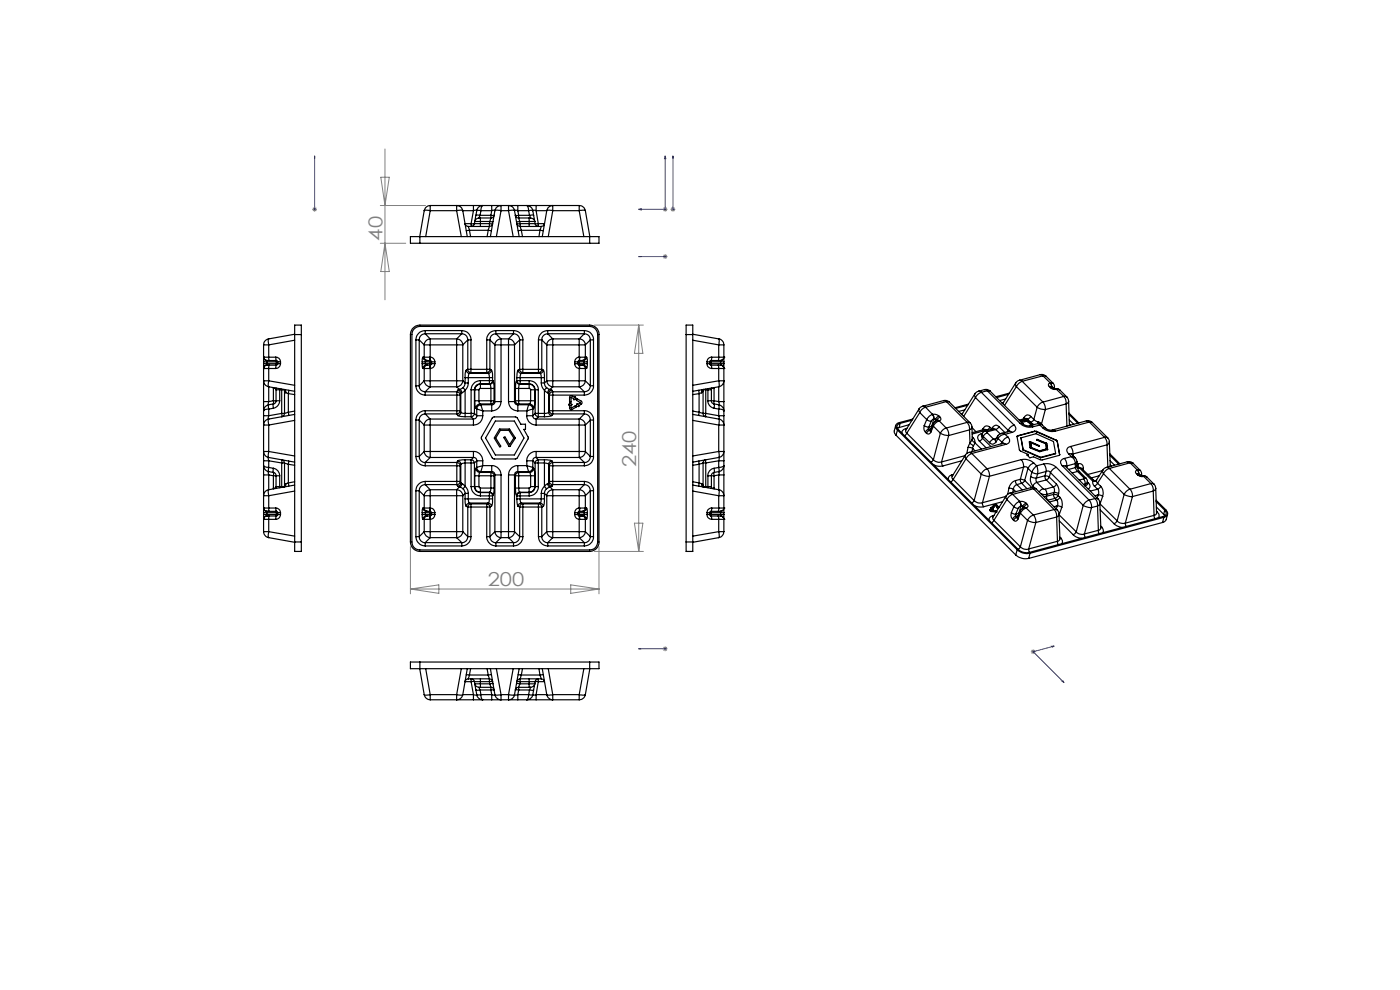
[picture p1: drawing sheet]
<svg xmlns="http://www.w3.org/2000/svg" width="297mm" height="210mm" viewBox="0 0 297 210" stroke-linecap="round" stroke-linejoin="round" font-family="sans-serif">
<defs><g id="words">
<g font-size="4.1" fill="#808080">
<text x="81.1" y="51.1" transform="rotate(-90 81.1 51.1)">40</text>
<text x="134.9" y="99.1" transform="rotate(-90 134.9 99.1)">240</text>
<text x="103.5" y="124.4">200</text>
</g>
</g></defs>
<g fill="none" stroke="#00f" stroke-width=".21">
<path d="M66.7 33.1v.5v-.5M66.7 33.1v11.3M141.1 33.1l.2 .5h-.3zM141.1 33.1v11.3h-5.6M142.8 33.1v11.3M142.8 33.1v.5v-.5M66.7 44.3v.2zM66.7 44.4h.1M135.5 44.4l.5-.1v.2zM135.5 54.4h.5h-.5M135.5 54.4h5.6M141 54.4h.3z"/>
<path d="M141.1 54.4h.1M142.8 44.4h.1M142.8 44.3v.2zM135.5 137.6h.5h-.5M135.5 137.6h5.6M141 137.6h.3zM141.1 137.6h.1M223.1 137.1l.5-.1-.3 .3zM223.6 137l-4.4 1.2 6.5 6.6M225.2 144.5l.3-.1 .2 .4z"/>
</g>
<g fill="none" stroke="#808080" stroke-width=".21">
<path d="M80.8 37.6h1.8l-.9 6zM81.7 31.6v32M66.2 44.4h1M66.4 44.1l.7 .7M66.7 43.9v1M67.1 44.1l-.7 .7M80.7 43.6h9.6M80.7 51.6h5.4M81.7 51.6l.9 6h-1.8zM140.6 44.4h1M140.6 54.4h1M140.8 44.1l.7 .7"/>
<path d="M140.8 54.1l.7 .7M141.1 43.9v1M141.1 53.9v1M141.5 44.1l-.7 .7M141.5 54.1l-.7 .7M142.2 44.4h1.1M142.4 44.1l.7 .7M142.8 43.9v1M143.1 44.1l-.7 .7M126.1 69h10.4M135.5 69v48M135.5 69l.9 6h-1.8z"/>
<path d="M87.1 115.9v10.1M126.1 117h10.4M127.1 115.9v10.1M134.6 111h1.8l-.9 6zM87.1 124.9h40M87.1 124.9l6-.8v1.8zM121.1 124.1l6 .8-6 1zM140.6 137.6h1M140.8 137.3l.7 .7M141.1 137.1v1M141.5 137.3l-.7 .7M218.7 138.2h1"/>
<path d="M218.8 137.9l.7 .7M219.2 137.8v.9M219.5 137.9l-.7 .7"/>
</g>
<g fill="#00f">
<path d="M135.5 44.4l.5 .1v-.2zM141.1 33.1l-.1 .5h.3z"/>
<path d="M135.5 137.6h.5zM141 137.6h.3zM66.7 44.3v.2zM66.7 33.1v.5zM142.8 44.3v.2zM142.8 33.1v.5zM135.5 54.4h.5zM141 54.4h.3z"/>
<path d="M223.1 137.1l.2 .2 .3-.3zM225.2 144.5l.5 .3-.2-.4z"/>
</g>
<g fill="none" stroke="#000" stroke-width=".25">
<path d="M89.1 50.2h-2v1.4h2M89.1 50.2v1.4M89.1 51.6h36M89.1 50.2h36M90 44.7h1.3M90 44.7l-1 5.5M91.3 43.6v1.1M91.3 43.6a1.36 1.36 0 0 0-1.3 1.1M91.3 44.7h5.6M91.3 43.6h9.1M91.3 44.7l-1 5.5M96.9 44.7h1.3"/>
<path d="M96.9 44.7v-1a1.15 1.15 0 0 1 1.3 1M96.9 44.7l1 5.5M98.2 44.7l.9 5.5M98.2 44.7h2.2M98.7 47.4a.67 .67 0 0 0 .6 .6M98.7 47.4v.1M98.7 47.4h1.2M99.3 48l.3 .9M99.3 48h4.5M99.6 48.9h-.7M99.6 48.9h4M99.6 48.9l.2 1.3"/>
<path d="M99.9 47.4v.5a.51 .51 0 0 0 .7-.5M99.9 47.4h.7M100.4 44.7h.7M100.4 43.6v1.1M100.4 43.6h2M100.4 44.7l-.5 2.7M100.6 47.4h1.3M100.7 47h1.2M100.7 47l-.1 .4M101 45.7h.8M101 45.7l-.3 1.3M101.1 44.7h.9"/>
<path d="M101.1 44.7l-.1 1M101.6 46.2a.93 .93 0 0 0-.9 .8M101.6 46.2h.3M101.8 45.7l-.2 .5M101.8 45.7h2.3M101.9 47.4v.6M101.9 46.2v.8M101.9 47v.4M101.9 47.4h1.9M101.9 47h2M101.9 46.2h2.2M102 44.7h2.3"/>
<path d="M102 44.7l-.2 1M102.4 43.6a1.28 1.28 0 0 0-1.3 1.1M102.4 43.6l-.3 .5-.1 .6M102.4 43.6h1.9M103.6 48.9h.6M103.6 48.9l-.3 1.3M103.8 48l-.2 .9M103.8 47.4h.7a.67 .67 0 0 1-.7 .6M103.8 47.4v.6M103.9 47h.7M103.9 47l-.1 .4M104.1 46.2l-.2 .8"/>
<path d="M104.1 45.7h.7a.61 .61 0 0 1-.7 .5M104.1 45.7v.5M104.3 44.7h.7M104.3 43.6v1.1M104.3 43.6h2M104.3 44.7l-.2 1M105 44.7h1.3M105 44.7l-1 5.5M106.3 43.6v1.1M106.3 43.6a1.36 1.36 0 0 0-1.3 1.1M106.3 44.7h1.6M106.3 43.6h1.6"/>
<path d="M106.3 44.7l-1 5.5M107.9 44.7h1.2M107.9 43.6v1.1M107.9 43.6a1.28 1.28 0 0 1 1.2 1.1M107.9 43.6h2M107.9 44.7l1 5.5M109.1 44.7h.8M109.1 44.7l1 5.5M109.6 47h.7M109.9 43.6v1.1M109.9 44.7h2.2M109.9 43.6h1.9"/>
<path d="M109.9 44.7l.1 1M110 46.2l.3 .8M110 45.7h-.7a.67 .67 0 0 0 .7 .5M110 45.7v.5M110 46.2h2.3M110 45.7h2.3M110.3 47v.4M110.3 47h2M110.3 48l.3 .9M110.3 47.4h-.7a.74 .74 0 0 0 .7 .6M110.3 47.4v.6M110.3 48h4.5"/>
<path d="M110.3 47.4h2M110.6 48.9h-.7M110.6 48.9h3.9M110.6 48.9l.2 1.3M111.8 43.6l.2 .3 .1 .8M111.8 43.6a1.36 1.36 0 0 1 1.2 1.1M111.8 43.6h1.9M112.1 44.7h.9M112.1 44.7l.2 1M112.3 47.4v.6M112.3 47.4h1.2M112.3 47h1.2"/>
<path d="M112.3 46.2v.8M112.3 46.2h.3M112.3 47v.4M112.3 45.7l.3 .5M112.3 45.7h.9M112.6 46.2a.93 .93 0 0 1 .9 .8M113 44.7h.7M113 44.7l.2 1M113.2 45.7l.3 1.3M113.5 47v.4M113.5 47.4l.2 .4a.31 .31 0 0 0 .2 .2 .31 .31 0 0 0 .3-.1v-.5M113.5 47.4h.7"/>
<path d="M113.7 43.6v1.1M113.7 44.7h2.3M113.7 43.6h9.2M113.7 44.7l.5 2.7M114.2 47.4h1.3M114.5 48.9h.8M114.5 48.9l-.2 1.3M114.8 48l-.3 .9M115.5 47.4a.67 .67 0 0 1-.7 .6M115.5 47.4v.1M116 44.7h1.3M116 44.7a1.14 1.14 0 0 1 1.3-1v1"/>
<path d="M116 44.7l-1 5.5M117.3 44.7h5.6M117.3 44.7l-1 5.5M122.9 44.7h1.3M122.9 43.6v1.1M122.9 43.6a1.36 1.36 0 0 1 1.3 1.1M122.9 44.7l1 5.5M124.2 44.7l.9 5.5M125.1 50.2h2v1.4h-2M125.1 50.2v1.4M55.9 75.8h.1M55.9 73.2h1.1"/>
<path d="M55.9 75.8h1.1M55.9 78.2h1.1M55.9 78.2h.1M55.9 75.8a.72 .72 0 0 0 .7 .7M55.9 76.8h.7M55.9 75.8v1M55.9 77.1v1.1M55.9 77.1h.7M55.9 75.8l.1 .1a.67 .67 0 0 0 .6 .6M55.9 73.2v2.6M55.9 76.8v.3M55.9 78.2v7"/>
<path d="M56.6 77.5h.5M56.6 77.5a.72 .72 0 0 0-.7 .7M56.6 76.5h.5M56.6 77.5h.1M56.6 76.5h.1M56.6 77.1v.4M56.6 76.5v.3M56.6 77.1h2M56.6 76.8h2M56.6 76.8v.3M57 71.9v1.3M57 75.8l.1 .7"/>
<path d="M57 71.9a1.28 1.28 0 0 0-1.1 1.3M57 78.2h1.5M57 75.8h1.5M57 73.2v2.6M57 78.2v2.6M57.1 77.5l-.1 .7M57.1 77.5h1.5M57.1 76.5h1.5M58.5 75.8a.96 .96 0 0 1 1 1M58.5 75.8l.1 .7M58.6 76.5l.3 .3M58.6 77.5l-.1 .7"/>
<path d="M58.6 77.1v.4M58.6 76.5v.3M58.6 76.8h.3M58.6 77.1h.3M58.6 76.8v.3M58.9 77.1h.6M58.9 76.8h.6M58.9 77.1l-.3 .4M58.9 76.8v.3M59.5 77.1a1.09 1.09 0 0 1-1 1.1M59.5 76.8v.3M62.5 71v-2h1.4v2"/>
<path d="M62.5 71h1.4M62.5 71v44M62.5 70.9l-5.5 1M62.5 72.2l-5.5 1M63.9 71v44M87.5 69.8l.7-.6 .9-.2h36a1.99 1.99 0 0 1 2 2v44a1.99 1.99 0 0 1-2 2h-36a2.05 2.05 0 0 1-2-2v-44zM88 69.7l1.1-.5h36a1.74 1.74 0 0 1 1.7 1.8v44a1.67 1.67 0 0 1-1.7 1.7h-36a1.67 1.67 0 0 1-1.7-1.7v-44l.2-.9zM88.2 72.1h.7M88.2 72.1v9.7M88.9 72.1l1.1 1.1M88.9 72.1v9.7M89.6 77.1l.1 1.1"/>
<path d="M89.6 77.1h.6M89.6 76.8h.6M89.6 76.8v.3M89.7 75.8a.66 .66 0 0 0 .7 .7M89.7 75.8l-.1 1M89.7 78.2h.3M89.7 75.8h.3M90 78.2h1.2M90 73.2h1.3M90 75.8h1.2M90 75.8a.72 .72 0 0 0 .7 .7M90 73.2v2.6"/>
<path d="M90 78.2v2.6M90.2 70.8a1.27 1.27 0 0 0-1.3 1.3M90.2 70.1a1.99 1.99 0 0 0-2 2M90.2 70.1v.7M90.2 70.8l1.1 1.1M90.2 70.8h7.8M90.2 70.1h7.8M90.2 77.1l.2 .4M90.2 77.1h1M90.2 76.8h1M90.2 76.8v.3M90.4 77.5a.66 .66 0 0 0-.7 .7"/>
<path d="M90.4 76.5l-.2 .3M90.4 77.5h.3M90.4 76.5h.3M90.7 76.5h.5M90.7 77.5a.72 .72 0 0 0-.7 .7M90.7 77.5h.5M91.2 75.8v.7M91.2 78.2h.1M91.2 75.8h.1M91.2 77.5v.7M91.2 77.1v.4M91.2 76.5v.3"/>
<path d="M91.2 76.8h.3M91.2 77.1h.3M91.2 77.5h.1M91.2 76.5h.1M91.2 76.8v.3M91.3 71.9v1.3M91.3 71.9a1.33 1.33 0 0 0-1.3 1.3M91.3 75.8a.96 .96 0 0 1 1 1M91.3 77.5v.7M91.3 76.5l.2 .3M91.3 75.8v.7M91.3 73.2v2.6"/>
<path d="M91.3 78.2v2.6M91.3 73.2h5.6M91.3 71.9h5.6M91.5 77.1l-.2 .4M91.5 77.1h.8M91.5 76.8h.8M91.5 76.8v.3M92.3 77.1a1.02 1.02 0 0 1-1 1.1M92.3 76.8v.3M96.9 73.2h1.3M96.9 71.9v1.3M96.9 71.9a1.33 1.33 0 0 1 1.3 1.3"/>
<path d="M96.9 73.2v7.6M98 70.8a1.27 1.27 0 0 1 1.2 1.3M98 70.1a1.93 1.93 0 0 1 1.9 2M98 70.1v.7M98 70.8l-1.1 1.1M98.2 73.2v7.6M98.9 78.5l-.2 .8v.8M98.9 78.5a.73 .73 0 0 0 .7 .7M99.2 78.3a.73 .73 0 0 0 .7 .7M99.2 78.3h.7M99.2 72.1h.7M99.2 72.1l-1 1.1"/>
<path d="M99.2 72.1v6.2M99.2 78.3l-.3 .2M99.6 79.2l-.3 .9M99.6 79.2h4M99.9 78.3v.7M99.9 72.1v6.2M99.9 79l-.3 .2M99.9 79h3.4M99.9 78.3h3.4M103.3 78.3v.7M103.3 78.3h.6M103.3 72.1h.6"/>
<path d="M103.3 79l.3 .2M103.3 72.1v6.2M103.6 79.2l.2 .9M103.9 78.3a.73 .73 0 0 1-.6 .7M103.9 72.1l1.1 1.1M103.9 72.1v6.2M103.9 78.3l.3 .2M104.2 78.5l.3 .8v.8M104.2 78.5a.73 .73 0 0 1-.6 .7M105 73.2h1.3M105 73.2v12M105.2 70.8a1.27 1.27 0 0 0-1.3 1.3"/>
<path d="M105.2 70.1v.7M105.2 70.1a1.93 1.93 0 0 0-1.9 2M105.2 70.8l1.1 1.1M105.2 70.8h3.7M105.2 70.1h3.7M106.3 71.9v1.3M106.3 71.9a1.33 1.33 0 0 0-1.3 1.3M106.3 73.2v12M106.3 73.2h1.6M106.3 71.9h1.6M107.9 73.2h1.2M107.9 71.9v1.3"/>
<path d="M107.9 71.9a1.33 1.33 0 0 1 1.2 1.3M107.9 73.2v12M108.9 70.8a1.33 1.33 0 0 1 1.3 1.3M108.9 70.1v.7M108.9 70.1a1.93 1.93 0 0 1 2 2M108.9 70.8l-1 1.1M109.1 73.2v12M109.9 78.5l-.3 1.6M109.9 78.5a.66 .66 0 0 0 .7 .7M110.2 78.3a.73 .73 0 0 0 .7 .7M110.2 78.3h.7M110.2 72.1h.7"/>
<path d="M110.2 72.1l-1.1 1.1M110.2 72.1v6.2M110.2 78.3l-.3 .2M110.6 79.2l-.3 .9M110.6 79.2h3.9M110.9 78.3v.7M110.9 79h3.3M110.9 79l-.3 .2M110.9 78.3h3.3M110.9 72.1v6.2M114.2 78.3v.7M114.2 78.3h.7"/>
<path d="M114.2 72.1h.7M114.2 79l.3 .2M114.2 72.1v6.2M114.5 79.2l.2 .2 .1 .7M114.9 78.3a.72 .72 0 0 1-.7 .7M114.9 72.1l1.1 1.1M114.9 72.1v6.2M114.9 78.3l.4 .2M115.3 78.5l.2 .6v1M115.3 78.5a.73 .73 0 0 1-.8 .7M116 73.2h1.3M116 73.2v7.6"/>
<path d="M116.2 70.8a1.27 1.27 0 0 0-1.3 1.3M116.2 70.1v.7M116.2 70.1a1.99 1.99 0 0 0-2 2M116.2 70.8l1.1 1.1M116.2 70.8h7.8M116.2 70.1h7.8M117.3 71.9v1.3M117.3 71.9a1.33 1.33 0 0 0-1.3 1.3M117.3 73.2h5.6M117.3 71.9h5.6M117.3 73.2v7.6M121.9 76.8h.7"/>
<path d="M121.9 77.1h.7M121.9 77.1a1.03 1.03 0 0 0 1 1.1M121.9 76.8v.3M122.6 77.1l.3 .4M122.6 77.1h.3M122.6 76.8h.3M122.6 76.8v.3M122.9 73.2h1.3M122.9 71.9v1.3M122.9 71.9a1.33 1.33 0 0 1 1.3 1.3M122.9 75.8a.96 .96 0 0 0-1 1M122.9 75.8v.7"/>
<path d="M122.9 78.2h.1M122.9 73.2v2.6M122.9 78.2v2.6M122.9 75.8h.1M122.9 76.5l-.3 .3M122.9 77.5v.7M122.9 77.5h.1M122.9 77.5l.1 .7M122.9 76.5h.1M122.9 76.5h.6M122.9 77.5h.6M122.9 77.1v.4"/>
<path d="M122.9 76.5v.3M122.9 76.8v.3M122.9 77.1h1M122.9 76.8h1M123 75.8h1.2M123 78.2h1.2M123 75.8l-.1 .7M123.5 77.5a.72 .72 0 0 1 .7 .7M123.5 77.5h.3M123.5 76.5h.3M123.8 77.5a.73 .73 0 0 1 .6 .7M123.8 76.5l.1 .3"/>
<path d="M123.9 76.8h.7M123.9 77.1l-.1 .4M123.9 77.1h.7M123.9 76.8v.3M124 70.8a1.27 1.27 0 0 1 1.2 1.3M124 70.1a1.93 1.93 0 0 1 1.9 2M124 70.1v.7M124 70.8l-1.1 1.1M124.2 75.8a.72 .72 0 0 1-.7 .7M124.2 78.2h.2M124.2 75.8h.2M124.2 73.2v2.6"/>
<path d="M124.2 78.2v2.6M124.4 75.8a.73 .73 0 0 1-.6 .7M124.4 75.8l.2 1M124.6 77.1l-.2 1.1M124.6 76.8v.3M125.2 72.1h.7M125.2 72.1l-1 1.1M125.2 72.1v9.7M125.9 72.1v9.7M145.6 71v-2h1.4v2M145.6 71h1.4M145.6 71v44"/>
<path d="M147 71v44M147 70.9l5.5 1M147 72.2l5.5 1M150 77.1a.96 .96 0 0 0 1 1.1M150 77.1h.6M150 76.8h.6M150 76.8v.3M150.6 77.1l.2 .4M150.6 76.8h.2M150.6 77.1h.2M150.6 76.8v.3M150.8 77.5l.2 .7"/>
<path d="M150.8 76.5l-.2 .3M150.8 76.5v.3M150.8 77.1v.4M150.8 77.5h1.6M150.8 76.5h1.6M150.8 77.1h2.1M150.8 76.8h2.1M150.8 76.8v.3M151 75.8a.96 .96 0 0 0-1 1M151 75.8l-.2 .7M151 78.2h1.5M151 75.8h1.5"/>
<path d="M152.4 77.5l.1 .7M152.4 77.5h.5M152.4 76.5h.5M152.5 71.9v1.3M152.5 75.8l-.1 .7M152.5 78.2h1.1M152.5 75.8h1.1M152.5 73.2h1.1M152.5 71.9a1.28 1.28 0 0 1 1.1 1.3M152.5 73.2v2.6M152.5 78.2v2.6M152.9 77.5a.72 .72 0 0 1 .7 .7"/>
<path d="M152.9 77.5h.1M152.9 76.5h.1M152.9 76.5v.3M152.9 77.1v.4M152.9 76.8h.7M152.9 77.1h.7M152.9 77.5l.3 .1 .4 .4v7.2M152.9 76.8v.3M153.6 75.8a.72 .72 0 0 1-.7 .7M153.6 78.2h.1M153.6 75.8h.1M153.6 75.8v1"/>
<path d="M153.6 77.1v1.1M153.6 73.2v2.6M153.6 76.8v.3M220.7 79.5a1.3 1.3 0 0 1 1.2 .3M220.7 79.5l.6 .2M220.7 79.5l-4.4 1.2M221.3 79.7l.6 .1M221.3 79.7l-4.4 1.2M221.3 79.7l1.5 1.5M221.9 79.8l1.5 1.5M55.9 95.8a1.36 1.36 0 0 0 1.1 1.2M55.9 95.8h1.1"/>
<path d="M55.9 90.2h1.1M55.9 97.7h1.1M55.9 95.8v1.9M55.9 88.2h1.1M55.9 88.2v2M55.9 98.8a1.36 1.36 0 0 0 1.1 1.2M55.9 98.8l.3 .2 .8 .2M55.9 98.8v1.9M55.9 85.2h1.1M55.9 85.2v2M55.9 87.2v1M55.9 90.2v5.6"/>
<path d="M55.9 97.7v1.1M57 88.9v1.3M57 80.8v1.2M57 95.8v1.2M57 80.8h-1a1.14 1.14 0 0 0 1 1.2M57 88.9a1.28 1.28 0 0 0-1.1 1.3M57 97v.7M57 88.2v.7M57 85.9v.9M57 99.2v.8M57 86.8a1.04 1.04 0 0 0-1.1 .4M57 85.9a1.36 1.36 0 0 0-1.1 1.3"/>
<path d="M57 85.2v.7M57 82l5.5 1M57 97l5.5 1M57 82v3.2M57 86.8v1.4M57 90.2v5.6M57 97.7v1.5M57 97.7l2.8 .5M57 99.2l1 .1M57 80.8l5.5 .9M57 95.8l5.5 .9M58 99.3a1.59 1.59 0 0 1 1.3 1.6"/>
<path d="M58 85.7v.9M58 99.3v.9M58 82.4h.6M58 85v.7M58 85h.6M58 86.6l-1 .2M58 85.7l-1 .2M58 82.2v2.8M58 85l-1 .2M58.6 82.7h.7M58.6 82.4v.3M58.6 85a.61 .61 0 0 1-.6 .7"/>
<path d="M58.6 85h.7M58.6 82.7v2.3M58.6 82.3v.1M59.3 85a1.67 1.67 0 0 1-1.3 1.6M59.3 82.7h1M59.3 82.4v.3M59.3 82.7v2.3M59.8 87.7v.7a.74 .74 0 0 0 .6-.7M59.8 98.2v-.7l.3 .2 .3 .5M59.8 98.2h.6M59.8 87.7h.6M59.8 87.7l-2.8 .5"/>
<path d="M59.8 82.5v5.2M59.8 98.2v5.2M60.2 82.6l.2 .2M60.3 82.6l.2 .2 .1 .5M60.4 98.2l.8 .3M60.4 82.8v.2l.2 .3M60.4 82.8v4.9M60.4 98.2v4.9M60.6 83.3l.6 .2M61.2 87.4v.7M61.2 87.4l-.8 .3M61.2 83.5v3.9"/>
<path d="M61.2 98.5v3.9M61.2 83.5l1.3 .2M61.2 98.5l1.3 .2M61.2 82.8v.7M61.2 97.8v.7M62.5 87.9l-5.5 1M62.5 89.2l-5.5 1M62.5 87.2l-1.3 .2M88.2 96.8h.7M88.2 89.1h.7M88.2 96.8a1.99 1.99 0 0 0 2 2M88.2 81.8h.7"/>
<path d="M88.2 81.8a2.05 2.05 0 0 0 2 2M88.2 89.1v7.7M88.9 96.8a1.21 1.21 0 0 0 1.3 1.3M88.9 81.8a1.21 1.21 0 0 0 1.3 1.3M88.9 89.1l1.1 1.1M88.9 89.1v7.7M90 80.8h1.3M90 80.8a1.33 1.33 0 0 0 1.3 1.2M90 95.8a1.33 1.33 0 0 0 1.3 1.2M90 95.8h1.3M90 90.2h1.3M90 90.2v5.6"/>
<path d="M90 95.8l-1.1 1M90 80.8l-1.1 1M90.2 87.8a1.27 1.27 0 0 0-1.3 1.3M90.2 98.1v.7M90.2 87.1a1.99 1.99 0 0 0-2 2M90.2 87.1v.7M90.2 83.1v.7M90.2 87.1h6.7M90.2 87.8l1.1 1.1M90.2 98.1h6.7M90.2 83.1h6.7M90.2 87.8h6.7"/>
<path d="M90.2 98.8h6.7M90.2 83.8h6.7M91.3 80.8v1.2M91.3 95.8v1.2M91.3 88.9a1.33 1.33 0 0 0-1.3 1.3M91.3 88.9v1.3M91.3 90.2v5.6M91.3 82h5.6M91.3 80.8h5.6M91.3 90.2h9.1M91.3 95.8h9.1M91.3 97h9.1"/>
<path d="M91.3 88.9h9.1M91.3 97l-1.1 1.1M91.3 82l-1.1 1.1M96.9 80.8v1.2M96.9 80.8h1.3M96.9 82l.6 .6M96.9 98.1a.72 .72 0 0 1 .7 .7M96.9 83.1a.72 .72 0 0 1 .7 .7M96.9 83.8h.7M96.9 83.1v.7M96.9 87.1h.7M96.9 98.8h.7"/>
<path d="M96.9 98.1v.7M96.9 87.1v.7M96.9 83.8v3.3M96.9 98.8v3.3M96.9 87.8l.2 .3M97.1 88.1l1.6 .3M97.1 97.8a.66 .66 0 0 1 .7 .7M97.1 82.8a.66 .66 0 0 1 .7 .7M97.1 97.8l-.2 .3M97.1 82.8l-.2 .3M97.5 82.6l-.4 .2M97.5 82.6l.3 .2 .2 .5"/>
<path d="M97.6 87.1a.73 .73 0 0 1-.7 .7M97.6 83.8v3.3M97.6 98.8v3.3M97.6 87.1l.2 .3M97.8 87.4l.9 .3M97.8 87.4a.61 .61 0 0 1-.7 .7M97.8 83.5v3.9M97.8 98.5v3.9M97.8 83.5l-.2 .3M97.8 98.5l-.2 .3M98 83.3l-.2 .2M98.2 80.8a1.33 1.33 0 0 1-1.3 1.2"/>
<path d="M98.2 80.8l.5 .4M98.2 82.2l-.7 .4M98.2 82.2l.5 .6M98.7 81.2l-.2 .6-.3 .4M98.7 97.5l-1.2 .1-.4 .2M98.7 82.8l-.7 .5M98.7 87.7v.7M98.7 81.2h.6M98.7 97.5v.7M98.7 98.2l-.9 .3M98.7 80.1h.6M98.7 88.4h1.2"/>
<path d="M98.7 80.1v1.1M98.7 82.8v4.9M98.7 98.2v5M98.7 97.5h1.2M98.7 87.7h1.2M98.7 98.2h1.2M99.3 81.2l-.1 .7-.5 .9M99.3 80.1v1.1M99.3 80.1h4.5M99.9 97.5a.73 .73 0 0 1 .7 .7M99.9 87.7v.7M99.9 87.7h.7"/>
<path d="M99.9 82.7h.7M99.9 97.5v.7M99.9 98.2h.7M99.9 88.4l.5 .5M99.9 82.7v5M99.9 98.2v5M100.4 95.8a1.93 1.93 0 0 1 2 1.9M100.4 97a.62 .62 0 0 1 .7 .7M100.4 95.8v1.2M100.4 88.9v1.3M100.4 97l-.5 .5M100.6 87.7a.72 .72 0 0 1-.7 .7"/>
<path d="M100.6 87.7l.5 .5M100.6 82.7v5M100.6 98.2v5M100.6 82.7h.1M100.7 85l.3 1.6M100.7 85h.9M100.7 82.7h.9M100.7 82.7v2.3M101 99.3a.9 .9 0 0 0 .8 .9M101 99.3l-.3 1.6M101 86.6l.1 .2M101.1 99.2a.9 .9 0 0 0 .9 .8"/>
<path d="M101.1 97.7h1.3M101.1 88.2a.67 .67 0 0 1-.7 .7M101.1 88.2h1.3M101.1 86.8l1.3 .4M101.1 86.8v1.4M101.1 97.7v1.5M101.1 97.7l-.5 .5M101.1 99.2l-.1 .1M101.6 85l.2 .7M101.6 85h2.5M101.6 82.7v2.3M101.8 85.7a.9 .9 0 0 0-.8 .9"/>
<path d="M101.8 85.7l.2 .2M101.8 85.7h2.3M101.9 81.5a1.21 1.21 0 0 0-1.2 1.2M101.9 81.5v.9M101.9 82.4l-.3 .3M101.9 81.4a1.26 1.26 0 0 0-1.3 1.3M101.9 80.7v.7M101.9 80.7a1.99 1.99 0 0 0-2 2M101.9 82.4h2.2M101.9 81.5h2M101.9 81.4v.1M101.9 81.4h1.9"/>
<path d="M101.9 80.7h1.9M102 85.9a.9 .9 0 0 0-.9 .9M102 85.9l.4 1.3M102 85.9h2.3M102.4 88.2a1.93 1.93 0 0 1-2 2M102.4 98.8l-.4 1.2M102.4 98.8l-1.3 .4M102.4 87.2h1.9M102.4 98.8h1.9M102.4 87.2v1M102.4 97.7v1.1M103.8 80.7v.7"/>
<path d="M103.8 80.7h.7M103.8 80.1h.7M103.8 81.4l.1 .1M103.8 80.1v.6M103.9 81.5l.2 .9M104.1 85h.7M104.1 85v.7M104.1 82.4h.7M104.1 85.7l.2 .2M104.1 82.4v2.6M104.3 98.8a1.99 1.99 0 0 1 2 1.9M104.3 98.8v1.2"/>
<path d="M104.3 85.9v1.3M104.5 88.6l.3-.2h4.6l.3 .2 .8 1.4h1v1.1h-.4l1 1.7v.2l-2.5 4.3-4.9 .1-.2-.2-2.4-4.2v-.3zM104.5 80.7a.66 .66 0 0 1-.7 .7M104.5 80.1v.6M104.5 80.7l.1 .1M104.6 80.8l.2 1.6M104.6 80.8a.72 .72 0 0 1-.7 .7M104.8 85a.66 .66 0 0 1-.7 .7M104.8 85l.2 .2M104.8 82.4v2.6M105 85.2h1.3M105 85.2a.61 .61 0 0 1-.7 .7"/>
<path d="M105.1 89.3h4l2.1 3.6-2.1 3.6h-4l-2.1-3.6zM105.9 91h2.2l1.2 1.8-1.1 1.9-.3-.1-1-1.8 .1-.1h.2l.9 1.6 .9-1.4-1.1-1.6h-1.7l-1 1.6 1 1.7-.1 .2-1.2-1.8zM106.3 85.2a1.99 1.99 0 0 1-2 2M107.9 85.2a1.93 1.93 0 0 0 2 2M107.9 85.2h1.2M109.1 85.2a.66 .66 0 0 0 .8 .7M109.3 85a.66 .66 0 0 0 .7 .7M109.3 82.4h.7M109.3 85h.7M109.3 85l-.2 .2M109.3 82.4v2.6M109.6 80.8l-.3 1.6"/>
<path d="M109.6 80.8a.72 .72 0 0 0 .7 .7M109.6 80.7a.73 .73 0 0 0 .7 .7M109.6 80.7h.7M109.6 80.1h.7M109.6 80.1v.6M109.6 80.7v.1M109.9 98.8a1.93 1.93 0 0 0-2 1.9M109.9 98.8v1.2M109.9 85.9v1.3M109.9 87.2h1.9M109.9 98.8h1.9M109.9 85.9h2.2"/>
<path d="M110 85v.7M110 85.7l-.1 .2M110 85.7h2.3M110 82.4v2.6M110 85h2.6M110 82.4h2.3M110.3 81.5l-.2 .2-.1 .7M110.3 81.5h2M110.3 80.7v.7M110.3 81.4h2M110.3 81.4v.1M110.3 80.7h2"/>
<path d="M110.3 80.1v.6M110.3 80.1h4.5M111.8 88.2a1.93 1.93 0 0 0 1.9 2M111.8 98.8l.3 1.2M111.8 98.8l1.2 .4M111.8 97.7h1.2M111.8 88.2h1.2M111.8 87.2v1M111.8 97.7v1.1M112.1 85.9l-.3 1.3M112.1 85.9a.97 .97 0 0 1 .9 .9M112.3 81.5a1.21 1.21 0 0 1 1.2 1.2"/>
<path d="M112.3 82.4l.3 .3M112.3 81.5v.9M112.3 81.4a1.33 1.33 0 0 1 1.2 1.3M112.3 80.7v.7M112.3 80.7a1.93 1.93 0 0 1 1.9 2M112.3 81.4v.1M112.3 85.7a.97 .97 0 0 1 .9 .9M112.3 85.7l-.2 .2M112.6 85l-.3 .7M112.6 85h.9M112.6 82.7h.9M112.6 82.7v2.3"/>
<path d="M113 99.2a.98 .98 0 0 1-.9 .8M113 88.2a.67 .67 0 0 0 .7 .7M113 86.8l-1.2 .4M113 86.8v1.4M113 97.7v1.5M113 97.7l.5 .5M113 99.2l.2 .1M113.2 99.3a.98 .98 0 0 1-.9 .9M113.2 99.3l.3 1.6M113.2 86.6l-.2 .2M113.5 85l-.3 1.6M113.5 82.7v2.3"/>
<path d="M113.5 82.7h.1M113.5 87.7a.73 .73 0 0 0 .7 .7M113.5 82.7h.7M113.5 87.7h.7M113.5 98.2h.7M113.5 87.7l-.5 .5M113.5 82.7v5M113.5 98.2v5M113.7 95.8a1.93 1.93 0 0 0-1.9 1.9M113.7 95.8v1.2M113.7 97a.62 .62 0 0 0-.7 .7M113.7 88.9v1.3"/>
<path d="M113.7 90.2h9.2M113.7 95.8h9.2M113.7 97h9.2M113.7 88.9h9.2M113.7 97l.5 .5M114.2 97.5a.73 .73 0 0 0-.7 .7M114.2 87.7v.7M114.2 97.5v.7M114.2 88.4h1.3M114.2 88.4l-.5 .5M114.2 97.5h1.3M114.2 87.7h1.3"/>
<path d="M114.2 82.7v5M114.2 98.2v5M114.2 98.2h1.3M114.8 80.1h.7M114.8 81.2l.1 .7 .6 .9M114.8 81.2h.7M114.8 80.1v1.1M115.5 81.2l.1 .6 .4 .4M115.5 97.5l1.2 .1 .4 .2M115.5 82.8l.7 .5M115.5 87.7v.7M115.5 98.2l.9 .3"/>
<path d="M115.5 97.5v.7M115.5 80.1v1.1M115.5 82.8v4.9M115.5 98.2v5M116 82.2l.7 .4M116 82.2l-.5 .6M116 80.8h1.3M116 80.8a1.33 1.33 0 0 0 1.3 1.2M116 80.8l-.5 .4M116.2 83.3l.2 .2M116.4 87.4l-.9 .3M116.4 87.4a.66 .66 0 0 0 .7 .7"/>
<path d="M116.4 83.5v3.9M116.4 98.5v3.9M116.4 98.5l.2 .3M116.4 83.5l.2 .3M116.6 87.1a.73 .73 0 0 0 .7 .7M116.6 98.8h.7M116.6 83.8h.7M116.6 87.1h.7M116.6 83.8v3.3M116.6 98.8v3.3M116.6 87.1l-.2 .3M116.7 82.6l.4 .2"/>
<path d="M116.7 82.6l-.3 .2-.2 .5M117.1 88.1l-1.6 .3M117.1 97.8a.72 .72 0 0 0-.7 .7M117.1 82.8a.72 .72 0 0 0-.7 .7M117.1 82.8l.2 .3M117.1 97.8l.2 .3M117.3 80.8v1.2M117.3 83.1a.72 .72 0 0 0-.7 .7M117.3 98.1a.72 .72 0 0 0-.7 .7M117.3 98.1v.7M117.3 83.1v.7M117.3 87.1v.7"/>
<path d="M117.3 82h5.6M117.3 80.8h5.6M117.3 87.1h6.7M117.3 83.8v3.3M117.3 98.8v3.3M117.3 82l-.6 .6M117.3 98.1h6.7M117.3 83.1h6.7M117.3 87.8h6.7M117.3 87.8l-.2 .3M117.3 98.8h6.7M117.3 83.8h6.7"/>
<path d="M120.9 84.1l.4-.1 .6 .3 .2-.1 .1 .5-.5 .1v-.2l-.5-.3-.1 1h-.2zM121 85.4l.3 .4-.2 .1v.7l.9-.5 .2 .2-.8 .5a.37 .37 0 0 1-.6-.3v-.6l-.2-.1zM122.4 84.6l.9 .5a.41 .41 0 0 1 0 .7l-.6 .3 .1 .1h-.5l.1-.6 .2 .2 .5-.3-.8-.6zM122.9 95.8v1.2M122.9 95.8h1.3M122.9 90.2h1.3M122.9 88.9v1.3M122.9 88.9a1.33 1.33 0 0 1 1.3 1.3M122.9 80.8v1.2M122.9 80.8h1.3M122.9 90.2v5.6M122.9 97l1.1 1.1"/>
<path d="M122.9 82l1.1 1.1M124 87.8a1.27 1.27 0 0 1 1.2 1.3M124 87.1a1.93 1.93 0 0 1 1.9 2M124 87.1v.7M124 98.1v.7M124 83.1v.7M124 87.8l-1.1 1.1M124.2 95.8a1.33 1.33 0 0 1-1.3 1.2M124.2 80.8a1.33 1.33 0 0 1-1.3 1.2M124.2 90.2v5.6M124.2 95.8l1 1M124.2 80.8l1 1"/>
<path d="M125.2 96.8a1.21 1.21 0 0 1-1.2 1.3M125.2 81.8a1.21 1.21 0 0 1-1.2 1.3M125.2 89.1h.7M125.2 96.8h.7M125.2 81.8h.7M125.2 89.1l-1 1.1M125.2 89.1v7.7M125.9 96.8a1.93 1.93 0 0 1-1.9 2M125.9 81.8a1.99 1.99 0 0 1-1.9 2M125.9 89.1v7.7M147 87.9l5.5 1M147 89.2l5.5 1"/>
<path d="M147 87.2l1.3 .2M148.3 82.8v.7M148.3 97.8v.7M148.3 87.4v.7M148.3 87.4l.9 .3M148.3 83.5v3.9M148.3 98.5v3.9M148.3 83.5l-1.3 .2M148.3 98.5l-1.3 .2M148.8 83.3l-.5 .2M149.2 87.7a.67 .67 0 0 0 .5 .7v-.7M149.2 98.2l-.9 .3"/>
<path d="M149.2 98.2a.66 .66 0 0 1 .5-.7v.7M149.2 82.8l-.1 .3-.3 .2M149.2 87.7h.5M149.2 82.7h1M149.2 98.2h.5M149.2 82.8v4.9M149.2 98.2v4.9M149.2 82.6l-.3 .2-.1 .5M149.3 82.6l-.1 .2M149.7 87.7l2.8 .5M149.7 82.5v5.2M149.7 98.2v5.2"/>
<path d="M150.2 85a1.59 1.59 0 0 0 1.3 1.6M150.2 82.7h.7M150.2 85h.7M150.2 82.4v.3M150.2 82.7v2.3M150.9 82.4v.3M150.9 85a.61 .61 0 0 0 .6 .7M150.9 82.4h.6M150.9 85h.6M150.9 82.3v.1M150.9 82.7v2.3M151.5 99.3a1.52 1.52 0 0 0-1.3 1.6"/>
<path d="M151.5 85.7v.9M151.5 99.3v.9M151.5 85v.7M151.5 86.6l1 .2M151.5 85.7l1 .2M151.5 85l1 .2M151.5 82.2v2.8M152.5 88.9v1.3M152.5 95.8v1.2M152.5 80.8v1.2M152.5 95.8h1.1M152.5 88.9a1.28 1.28 0 0 1 1.1 1.3"/>
<path d="M152.5 90.2h1.1M152.5 80.8h1a1.14 1.14 0 0 1-1 1.2M152.5 88.2v.7M152.5 97v.7M152.5 97.7h1.1M152.5 88.2h1.1M152.5 85.9v.9M152.5 99.2v.8M152.5 86.8a1.04 1.04 0 0 1 1.1 .4M152.5 85.9a1.36 1.36 0 0 1 1.1 1.3M152.5 85.2v.7M152.5 85.2h1.1"/>
<path d="M152.5 97l-5.5 1M152.5 82l-5.5 1M152.5 82v3.2M152.5 86.8v1.4M152.5 90.2v5.6M152.5 97.7v1.5M152.5 97.7l-2.8 .5M152.5 99.2l-1 .1M152.5 95.8l-5.5 .9M152.5 80.8l-5.5 .9M153.6 95.8a1.36 1.36 0 0 1-1.1 1.2M153.6 95.8v1.9"/>
<path d="M153.6 88.2v2M153.6 98.8l-.4 .2-.7 .2M153.6 98.8a1.36 1.36 0 0 1-1.1 1.2M153.6 98.8v1.9M153.6 85.2v2M153.6 87.2v1M153.6 90.2v5.6M153.6 97.7v1.1M190 90.3l-.3 1.3 .4 .7M190.1 92.3l25.4 25.4M190.4 91.2l25.4 25.4M190.4 91.2l-.3 1.1"/>
<path d="M190.7 90.7l-.3 .1M191 89.8a.73 .73 0 0 0-.7 .6 .73 .73 0 0 0 .3 .7l25.4 25.4a2.59 2.59 0 0 0 2.3 .7l28.4-7.6a.73 .73 0 0 0 .7-.6 .73 .73 0 0 0-.3-.8M191 89.8l-.3 .9M192.1 90.9l-.7 .5-.1 .5M192.1 90.9l.2 .1M192.4 91.9l-.5 .5M192.4 91.9l5.6 5.6M192.4 90.9h-.3M192.9 90.1l-2.2 .6M193.5 89.1l-2.5 .7M193.6 88.9l-2.8 .7a.85 .85 0 0 0-.8 .7 .85 .85 0 0 0 .4 .9M195 86.7l-2.8 4.5v.4l.2 .3"/>
<path d="M195 86.7l-.1 .3 .2 .5M195.1 87.5l1.5 1.5M195.1 87.5l-2.7 4.4M195.8 86.2l-.8 .5M195.8 86.2l.6 .2M196.1 90.3a1.32 1.32 0 0 0 .2 1.3M196.1 90.3l.9 .3M196.3 91.6l.2 .3M196.4 86.4a1.96 1.96 0 0 0-1.3 1.1M196.4 86.4l1.4 1.5M196.6 89l1 .4M196.6 89l-.5 1.3"/>
<path d="M197 91l-.3 .2-.4 .4M197 91l.2 .3M197 90.6v.4M197.2 91.3l-.7 .6M197.2 91.3h.1M197.3 91.3v.1M197.3 91.3l.2 .3M197.4 91.3h-.2M197.5 91.6a.55 .55 0 0 1-.4 .5 .55 .55 0 0 1-.6-.2M197.5 90.9l-.5 .1M197.6 89.4l-.6 1.2M197.7 90.4v.2"/>
<path d="M197.7 90.4l-.7 .2M197.7 90.4h.1M197.8 87.9a2.11 2.11 0 0 0-1.2 1.1M197.8 87.9l.2 .5 .1 .5M197.8 87.9h.1M197.8 87.9h.6l.8 .4M197.8 87.9l.3 .4v.6M197.9 90.1l.1 .3M197.9 90.1l-.6 1.2M198 97.5a1.73 1.73 0 0 0 1.7 .5M198 97.5l-.5 .5M198 90.4l1.5 1.5"/>
<path d="M198 90.4l-.5 1.2M198.1 88.9l-.5 .5M198.1 88.9l.4 .1M198.1 88.9h.1M198.1 98.6l.8 .3 1.1-.1M198.1 88.9l-.4 1.5M198.5 89l.2 .2M198.5 89l-.1 .5M198.7 89.2h.1M198.8 89.2l-.5 .3-.4 .6M198.8 89.2l.4 .1M198.8 89.2h.1"/>
<path d="M198.9 89.2h.1M198.9 89.2l.3 .1M199.2 89.3a1.91 1.91 0 0 0-1.2 1.1M199.2 88.3l-.7 .7M199.2 88.3l.2 .2M199.2 89.3h.1M199.2 89.3l1.5 1.5M199.4 88.5a.43 .43 0 0 1 .2 .5 .43 .43 0 0 1-.4 .3M199.4 88.5l-.4 .3-.3 .4M199.5 91.9l.8 .4 1 .1M199.5 91.9l-1.5 5.6M199.7 98l.3 .8"/>
<path d="M200.2 85a1.3 1.3 0 0 1 1.2 .3M200.2 85l.6 .2M200.2 85l-4.4 1.2M200.7 90.8a2 2 0 0 0-1.2 1.1M200.7 90.8a2.05 2.05 0 0 1 .6 1.6M200.8 85.2l.6 .1M200.8 85.2l-4.4 1.2M200.8 85.2l4.4 4.4M201.3 92.4l-1.6 5.6M201.4 85.3l4.4 4.4M204 87.8l.1 .1M204 87.8h-.1"/>
<path d="M204 97.7l-4 1.1M204.2 87.7l-.2 .1M204.7 87l-1.3 .3M204.7 96.7l-5 1.3M204.8 96.5l-2.9 4.6 .3 .6M204.8 96.5l-.1 .3 .2 .5M204.9 97.3l3.3 3.3M204.9 97.3l-2.7 4.4M205.2 89.6a1.87 1.87 0 0 1 .5 1.6M205.2 89.6l.6 .1M205.2 89.6l-4.5 1.2M205.3 86l-2.6 .6"/>
<path d="M205.4 94.9l.9 .2M205.4 94.9l-.3 1.3M205.5 85.7l-2.9 .8M205.6 96l-.8 .5M205.6 96l.6 .2M205.7 91.2l-4.4 1.2M205.7 91.2l.1 2.8M205.8 94l-.4 .9M205.8 94l.7 .6M205.8 89.7l.4 .9M206.2 96.2a2.22 2.22 0 0 0-1.3 1.1M206.2 96.2l3.2 3.2"/>
<path d="M206.2 90.6l-.2 .4-.3 .2M206.2 90.6v2.6M206.2 90.7l.8 .9M206.2 93.2l-.4 .8M206.2 93.2l.2 .4 .4 .3M206.3 92.7l.1 .1M206.3 95.1l.5 .5M206.3 95.1l-.1 .7M206.4 92.8l.4 .7v.4M206.4 92.8l-.1 .1M206.5 94.6l-.2 .5M206.8 93.9l-.3 .7"/>
<path d="M206.8 93.9l1.4 1.4M206.8 83.6l-.1 .2 .2 .5M206.8 83.6l-2.8 4.3M206.9 84.3l7 7M206.9 84.3l-2.5 4M207.6 83l-.8 .6M207.6 83l.6 .2M207.8 93.5l1.4 1.5M208.2 92a.86 .86 0 0 0-.8 .6 .86 .86 0 0 0 .4 .9M208.2 83.2a2.22 2.22 0 0 0-1.3 1.1M208.2 92l.1 .1M208.2 83.2l6.9 7"/>
<path d="M208.2 92.3h.1M208.2 92.3l.2 .6M208.4 92.9l-.3 .5-.3 .1M208.4 91.9v.4l.2 .3M208.4 91.9l-.2 .4M208.4 92.9l1.8 1.8M208.4 92h-.2M208.6 90.9l.1 .2M208.6 90.9l-.2 .3M208.6 92.6l-.2 .3M208.6 92.6l1.3 1.3M208.8 82.6a1.21 1.21 0 0 1 1.3 .4"/>
<path d="M208.8 82.6l.6 .3M208.8 82.6l-1.2 .4M209.1 91.4l-.7 .5M209.1 91.4l.4 .2M209.3 91.3l-.5-.2-2.6 .7M209.3 91.3l-3.1 .8M209.3 91.3h.1M209.4 99.4a1.96 1.96 0 0 0-1.2 1.2M209.4 99.4a1.97 1.97 0 0 1 .5 1.6M209.4 91.8l-.3 .2-.5 .6M209.4 82.9l.7 .1M209.4 82.9l-1.2 .3"/>
<path d="M209.4 82.9l7 6.9M209.4 91.8l1.4 1.4M209.5 91.6l-.1 .2M210 90.6a.82 .82 0 0 0-1.4 .3M210 90.6l-.2 .3-.5 .4M210 90.6l.4 .4M210.1 83l6.9 6.9M210.5 90.7l.2 .3M210.5 90.7l-.2 .4M210.8 93.2l-.4 .1-.5 .6M210.8 93.2l.4 .1M211.2 93.2l-.1 .1"/>
<path d="M211.2 93.2l.1 .5M211.2 91.1l-.3-.2-1.8 .5M211.2 91.1l-1.7 .5M211.2 91.1l1 .9M211.3 93.7a.8 .8 0 0 1-1.4 .2M211.3 93l-.5 .2M211.7 92.5v.5M211.7 92.5l-.5 .7M211.7 93l.9 .8M211.7 93l-.4 .7M211.9 90.5a.8 .8 0 0 0-1.4 .2M211.9 90.5l-.7 .6"/>
<path d="M211.9 90.5l1.3 1.2M212.4 92l-.7 .5M212.6 93.8l.2 .2M212.6 93.8l-.2 .3M212.6 85.4l.2 .1M212.6 85.4l-.1 .1M212.8 94l.6 .3M212.8 94l-7.2 2M212.8 94h.1M212.9 85.4h-.3M213.2 92.1a1.67 1.67 0 0 0-1.5 .9M213.2 92.1l.6 .6"/>
<path d="M213.4 84.6l-1.3 .4M213.4 94.3l-7.2 1.9M213.8 92.7a.84 .84 0 0 1 .4 .9 .84 .84 0 0 1-.8 .7M213.8 92.7a1.96 1.96 0 0 0-1.2 1.1M213.9 91.3l.2 .2M213.9 91.3l-.2 .3M214 83.6l-2.6 .7M214.1 91.5l-1.7 .5 .8 .1M214.1 91.5l.6 .2M214.1 83.4l-2.9 .8M214.2 91.5h-.1M214.7 91.7l-1.5 .4"/>
<path d="M215.1 90.2a.85 .85 0 0 1 .4 .9 .85 .85 0 0 1-.8 .6M215.1 90.2a2.22 2.22 0 0 0-1.2 1.1M215.5 81.2l-.1 .3 .2 .5M215.5 81.2l-2.8 4.4M215.6 82l4.4 4.4M215.6 82l-2.5 4M215.9 92.5l-.1 .1M215.9 92.4l-.1 .2 .5 2.9 1.9 .9M215.9 92.4v.1M216.3 80.7l-.8 .5M216.3 80.7l.6 .2M216.4 89.8a3 3 0 0 0 2.7 .7"/>
<path d="M216.4 89.8l.6 .1M216.6 92.9l.4 2.6M216.6 92.9l.5 2.5M216.6 92.9l3.2-.9 3.7 1.7 .4 2.5M216.6 97.5a3 3 0 0 1 2.7 .7M216.6 97.5a1.97 1.97 0 0 1 .5 1.6M216.6 97.5l-7.2 1.9M216.9 80.9a2.22 2.22 0 0 0-1.3 1.1M216.9 80.9l4.4 4.4M217 89.9l.6 .3 .9 .1M217 95.5l3.7 1.6M217.1 95.4l-.1 .1"/>
<path d="M217.1 95.4l3.7 1.6M217.1 99.1a.7 .7 0 0 1 1 .2M217.1 99.1l-7.2 1.9M217.1 99.1l-.6 2.6M217.2 89.2h.8l.5 .4M217.2 89.2l.5 .2M217.2 88.6l.1 .2M217.2 89.2l-.7 .2M217.2 88.6l-.1 .3M217.7 89.4l.4 .1M217.7 89.4l-1 .2M218 88.9l-.5-.1-1.3 .3"/>
<path d="M218 88.9l.7 .7M218 88.9l-1.6 .4M218.1 89.5l.4 .1M218.1 99.3l-.7 2.6M218.1 99.3l.8 .9M218.1 89.5l.7 .7M218.2 96.4l-.3 .1 .6 .6 .8-.2 1.4 .7 4.1-1.1M218.2 96.4l-.3 .1M218.4 93.8h.1M218.5 90.3l.6 .2M218.5 89.6l.6 .6M218.5 93.8l1.9 .8"/>
<path d="M218.6 93.7h-.2l.2 1.3 1.9 .8 1.7-.5M218.6 93.7l-.1 .1M218.6 93.7l1.8 .8M218.7 88.3a.8 .8 0 0 0-.8-.3 .8 .8 0 0 0-.7 .6M218.7 88.3l-.7 .6M218.7 89.6l.7 .5M218.7 88.3l.6 .7M218.7 93.9l1.6 .7h.2l-.1-.1M218.7 93.9l.1 1M218.7 93.9l.1 1.1M218.8 94.9l1.7 .7M218.8 95l1.7 .7"/>
<path d="M218.8 94.9v.1M219.3 98.2a1.79 1.79 0 0 0-1.2 1.1M219.3 89l.9 .5M219.3 89l-.2 .3-.4 .3M219.3 98.2l.6 .6M219.4 91.5l.5 .1M219.4 91.5l-3.5 1M219.5 91.5h.4M219.5 91.5l-3.6 .9M219.5 91.5h-.1M219.9 98.8l-.5 .6-.5 .8M219.9 98.8l.3 1-.1 .7"/>
<path d="M219.9 93.3h.2M219.9 91.5l4.1 1.8M219.9 91.6l4.1 1.8M219.9 91.5v.1M220 86.4l.8 .4 1 .1M220 86.4l-.7 2.6M220.1 93.3l1.8 .8M220.1 93.2l-.2 .1 1.9 .8 .2 1.1M220.1 93.2l1.9 .8M220.1 93.2v.1M220.2 89.8h.5l.4 .3M220.2 89.5l.6 .2 .1 .2"/>
<path d="M220.2 89.8l.4 .4M220.2 89.5l-.1 .4M220.2 89.8l-1.7 .5M220.4 94.6h.1M220.4 94.5v.1M220.5 95.6v.1M220.6 90.2l-1.5 .3M220.6 90.2l.6 .5M220.8 97l-.1 .1M220.9 89.9l.1 .1M220.9 89.9v.1M221.1 90.1l-.5 .1"/>
<path d="M221.1 90.1l.7 .7M221.2 90.7a2.93 2.93 0 0 0 2.7 .8M221.2 90.7l.6 .1M221.3 85.3a2.04 2.04 0 0 0-1.3 1.1M221.3 85.3a2.22 2.22 0 0 1 .5 1.6M221.4 98.4a3 3 0 0 1 2.7 .8M221.4 98.4a2.18 2.18 0 0 1 .5 1.6M221.4 98.4l-1.5 .4M221.8 86.9l-.9 3M221.8 90.8l.5 .3 .9 .1M221.9 94.1h.1M222 94v.1"/>
<path d="M222 95.2l-1.5 .4M222 95.2l-1.5 .5M222 94l-.1 .1M222 94.1l.2 1.2M222 94.1l.2 1.3M222 94.1h.1M222.2 95.3v.1M222.6 82h.4M222.6 82l.2 .2M222.8 81.2a.43 .43 0 0 0-.4 .3 .43 .43 0 0 0 .2 .5M222.8 81.2l.2 .3 .1 .7M222.8 81.2h.1"/>
<path d="M222.8 82.2a1.58 1.58 0 0 0 1.4 .4M222.8 82.2l.4 .1M222.8 81.2l.3 .6v.4M222.8 81.2l.6 .1M222.9 82h.1M223 82l.2 .3M223.1 82.2h.1M223.2 82.3l.7 .2M223.2 91.2l.7 .3M223.4 81.3l.3 .8M223.7 82.1l-.3 .3-.1-.2h-.2M223.7 82.1v.4"/>
<path d="M223.8 82.5h.1M223.9 82.5l.3 .1M223.9 82.5h.6l.3 .2M223.9 96.2l-3.2 .9M223.9 96.2l-3.1 .8M224 93.3l.3 .3M224 93.4l.3 .2M224 93.3v.1M224.1 99.2a1.95 1.95 0 0 0-1.3 1.1M224.1 99.2l6.9 6.9M224.2 82.6l1.5 1.5M224.2 82.6l.6 .1 1.5 1.5"/>
<path d="M224.2 82.6h.1M224.3 93.6l.5 2.9M225.4 98.8l.6 .1M225.4 98.8l6.9 7M225.7 84.1a1.97 1.97 0 0 1 .5 1.6M225.7 84.1l.6 .1M225.7 84.1l-4.4 1.2M225.8 97.3a.85 .85 0 0 0-.8 .6 .85 .85 0 0 0 .4 .9M225.8 97.3a2.05 2.05 0 0 1 .5 1.5M226 98.9l7 7M226.2 85.7l-4.4 1.2M226.2 85.7l.1 4.7"/>
<path d="M226.3 84.2l.4 .9M226.3 98.8l-.3 .1M226.3 98.8v.4M226.7 96.3l.6 .1M226.7 85.1l-.2 .4-.3 .2M226.7 85.1l.2 5.2M226.7 96.3l.6 .6M226.8 87.6l2.1 2.1M226.8 87.9l1.8 1.9M226.8 89.1l1 .9M226.9 90.2h.1M226.9 89.9l.1 .3"/>
<path d="M227 90.2h.1M227.1 94.7a.84 .84 0 0 0-.8 .6 .84 .84 0 0 0 .4 1M227.1 94.7a2.22 2.22 0 0 1 .5 1.6M227.3 96.9a1.08 1.08 0 0 1 1.2 1M227.3 96.3v.1M227.3 96.9a1.72 1.72 0 0 1 .8 1.4M227.3 96.9l-1.5 .4M227.3 96.4l.8 .7M227.6 96.3l-.2 .1M227.6 96.3v.4M228.1 98.3l-1.8 .5M228.1 98.3v.9"/>
<path d="M228.1 99.2l.5 .8M228.1 99.2l-1.4 .4M228.5 97.9l-.4 .4M228.5 97.9v.9M228.5 98.8l.2 .9 .3 .4M228.5 98.8l-.4 .4M228.7 98.4a.84 .84 0 0 1 1.1 .9M228.7 98.4l.3 .8M228.7 98.4l-.2 .1M229 99.2l.4 .1 2.6 2.5M229 99.2l2.8 2.9M229 99.2l-.4 .1"/>
<path d="M229.8 99.3l-.2 .2M229.8 99.3v.4M230.5 89.3a1.3 1.3 0 0 1 1.2 .3M230.5 89.3l.6 .2M230.5 89.3l-7.3 1.9M231.1 89.5l.6 .1M231.1 89.5l-7.2 2M231.1 89.5l3.2 3.3M231.7 89.6l3.3 3.3M233.9 99.8l-3.1 .8M234 99.7l-1.4 2.1-.3 .2-.3-.2M234 99.7l-.1 .3 .2 .5"/>
<path d="M234.3 92.8a2.05 2.05 0 0 1 .5 1.6M234.3 92.8l.7 .1M234.3 92.8l-7.2 1.9M234.7 99.2l-.4 .1-.3 .4M234.7 99.2l.6 .2M234.8 94.4l-7.2 1.9M234.8 94.4l.2 4.7M235 92.9l.3 .8M235.3 99.4a1.96 1.96 0 0 0-1.2 1.1M235.3 93.7l-.1 .4-.4 .3M235.3 93.7l.2 5.2M235.3 99.4l4.4 4.4"/>
<path d="M235.4 96.3l2.2 2.1M235.4 96.6l1.9 1.9M235.5 97.7l.9 1M235.5 98.6l.2 .2M235.7 98.8h-.2M235.7 98.8l.1 .1M239.1 98a1.3 1.3 0 0 1 1.3 .3M239.1 98l.6 .2M239.1 98l-4.4 1.2M239.7 98.2l.7 .1M239.7 98.2l1.6 1.5M239.7 98.2l-4.4 1.2"/>
<path d="M240.4 98.3l1.5 1.5M241.3 99.7a.43 .43 0 0 0-.4 .3 .43 .43 0 0 0 .2 .5M241.3 99.7l.2 .3v.6M241.3 99.7h.1M241.3 99.7l.3 .6-.1 .3M241.3 99.7l.6 .1M241.9 99.8l.3 .8M55.9 110.2h1.1M55.9 107.8h1.1M55.9 107.8a.72 .72 0 0 0 .7 .7M55.9 112.8h1.1M55.9 110.2h.1"/>
<path d="M55.9 107.8h.1M55.9 112.8a1.36 1.36 0 0 0 1.1 1.2M55.9 109.1v1.1M55.9 109.1h.7M55.9 108.8h.7M55.9 107.8v1M55.9 100.7h1.1M55.9 107.8l.1 .1a.67 .67 0 0 0 .6 .6M55.9 100.7v7.1M55.9 108.8v.3M55.9 110.2v2.6M56.6 109.5h.5"/>
<path d="M56.6 109.5a.72 .72 0 0 0-.7 .7M56.6 108.5h.5M56.6 108.5h.1M56.6 109.5h.1M56.6 109.1v.4M56.6 108.5v.3M56.6 109.1h2M56.6 108.8h2M56.6 108.8v.3M57 103.9v1.3M57 112.8v1.2M57 107.8l.1 .7"/>
<path d="M57 103.9a1.14 1.14 0 0 0-1 1.3h1M57 100v.7M57 107.8h1.5M57 110.2h1.5M57 114l5.5 1M57 100.7v3.2M57 105.2v2.6M57 110.2v2.6M57 100l1 .2M57 100.7l1 .2M57 112.8l5.5 .9M57.1 109.5l-.1 .7"/>
<path d="M57.1 109.5h1.5M57.1 108.5h1.5M58 100.2a.67 .67 0 0 1 .6 .7M58 103.5h.6M58 100.9h.6M58 100.2v.7M58 100.9v2.8M58.5 107.8a1.02 1.02 0 0 1 1 1M58.5 107.8l.1 .7M58.6 103.2v.3M58.6 103.2h.7M58.6 100.9h.7"/>
<path d="M58.6 103.5v.1M58.6 100.9v2.3M58.6 109.5l-.1 .7M58.6 108.5l.3 .3M58.6 109.1v.4M58.6 109.1h.3M58.6 108.8h.3M58.6 108.5v.3M58.6 108.8v.3M58.9 109.1l-.3 .4M58.9 109.1h.6M58.9 108.8h.6"/>
<path d="M58.9 108.8v.3M59.3 103.2h1.1M59.3 103.2v.3M59.3 100.9v2.3M59.5 109.1a1.02 1.02 0 0 1-1 1.1M59.5 108.8v.3M60.4 103.1l-.2 .2M60.6 102.6v.5l-.3 .2M60.6 102.6l-.2 .2v.4M61.2 102.4v.7M61.2 102.4l-.6 .2M62.5 115v2h1.4v-2"/>
<path d="M62.5 115h1.4M62.5 102.9l-5.5 1M62.5 104.2l-5.5 1M62.5 102.2l-1.3 .2M88.2 113.8a2.05 2.05 0 0 0 2 2M88.2 113.8h.7M88.2 104.1h.7M88.2 104.1v9.7M88.9 113.8a1.21 1.21 0 0 0 1.3 1.3M88.9 104.1l1.1 1.1M88.9 104.1v9.7M89.6 109.1l.1 1.1"/>
<path d="M89.6 109.1h.6M89.6 108.8h.6M89.6 108.8v.3M89.7 107.8a.66 .66 0 0 0 .7 .7M89.7 107.8l-.1 1M89.7 107.8h.3M89.7 110.2h.3M90 112.8h1.3M90 112.8a1.33 1.33 0 0 0 1.3 1.2M90 105.2h1.3M90 110.2h1.2M90 107.8h1.2"/>
<path d="M90 107.8a.72 .72 0 0 0 .7 .7M90 105.2v2.6M90 110.2v2.6M90 112.8l-1.1 1M90.2 102.8a1.27 1.27 0 0 0-1.3 1.3M90.2 115.1v.7M90.2 102.1a1.99 1.99 0 0 0-2 2M90.2 102.1v.7M90.2 102.8l1.1 1.1M90.2 115.1h7.8M90.2 102.8h6.7M90.2 115.8h7.8"/>
<path d="M90.2 102.1h6.7M90.2 109.1l.2 .4M90.2 109.1h1M90.2 108.8h1M90.2 108.8v.3M90.4 109.5a.66 .66 0 0 0-.7 .7M90.4 108.5l-.2 .3M90.4 109.5h.3M90.4 108.5h.3M90.7 108.5h.5M90.7 109.5a.72 .72 0 0 0-.7 .7M90.7 109.5h.5"/>
<path d="M91.2 107.8v.7M91.2 107.8h.1M91.2 110.2h.1M91.2 109.5v.7M91.2 109.1v.4M91.2 109.1h.3M91.2 108.8h.3M91.2 108.5v.3M91.2 109.5h.1M91.2 108.5h.1M91.2 108.8v.3M91.3 109.5v.7"/>
<path d="M91.3 107.8a.96 .96 0 0 1 1 1M91.3 112.8v1.2M91.3 103.9v1.3M91.3 103.9a1.33 1.33 0 0 0-1.3 1.3M91.3 108.5l.2 .3M91.3 107.8v.7M91.3 105.2v2.6M91.3 110.2v2.6M91.3 112.8h5.6M91.3 114h5.6M91.3 103.9h5.6M91.3 105.2h5.6"/>
<path d="M91.3 114l-1.1 1.1M91.5 109.1l-.2 .4M91.5 109.1h.8M91.5 108.8h.8M91.5 108.8v.3M92.3 109.1a1.02 1.02 0 0 1-1 1.1M92.3 108.8v.3M96.9 112.8v1.2M96.9 112.8h1.3M96.9 105.2h1.3M96.9 103.9v1.3M96.9 103.9a1.33 1.33 0 0 1 1.3 1.3"/>
<path d="M96.9 105.2v7.6M96.9 114l1.1 1.1M96.9 102.1h.7M96.9 102.1v.7M96.9 102.8l.2 .3M97.1 103.1l.4 .2M97.5 103.3l.7 .4M97.5 103.3l-.6 .6M97.6 102.1a.66 .66 0 0 1-.7 .7M97.6 102.1l.2 .3M97.8 102.4l.2 .2M97.8 102.4a.66 .66 0 0 1-.7 .7"/>
<path d="M98 115.1v.7M98 102.6l.7 .6M98 102.6l-.2 .5-.3 .2M98.2 112.8a1.33 1.33 0 0 1-1.3 1.2M98.2 105.2v7.6M98.2 112.8l1 1M98.2 103.7l.5 1M98.7 105.8v1l.2 .6M98.7 103.2l-.5 .5M98.7 105.8h.6M98.7 104.7h.6M98.7 103.2l.5 .8 .1 .7"/>
<path d="M98.7 104.7l-.5 .5M98.7 104.7v1.1M98.9 107.4l.3 .2M99.2 113.8a1.21 1.21 0 0 1-1.2 1.3M99.2 107.6h.7M99.2 113.8h.7M99.2 107.6v6.2M99.3 105.8l.3 .9M99.3 104.7v1.1M99.3 105.8h4.5M99.6 106.7a.73 .73 0 0 0-.7 .7M99.6 106.7h4"/>
<path d="M99.6 106.7l.3 .2M99.9 106.9a.73 .73 0 0 0-.7 .7M99.9 106.9v.7M99.9 113.8a1.99 1.99 0 0 1-1.9 2M99.9 107.6v6.2M99.9 106.9h3.4M99.9 107.6h3.4M99.9 103.2h.7M99.9 103.2a2.05 2.05 0 0 0 2 2M100.6 103.2a1.21 1.21 0 0 0 1.3 1.3M100.6 103.2h.1M100.7 100.9h.9"/>
<path d="M100.7 103.2h.9M100.7 103.2a1.2 1.2 0 0 0 1.2 1.2M100.7 100.9v2.3M101.6 103.2l.3 .3M101.6 100.9h2.5M101.6 100.9v2.3M101.8 100.2l-.2 .7M101.8 100.2h2.3M101.9 103.5v.9M101.9 104.5v.7M101.9 105.2h1.9M101.9 103.5h2.2"/>
<path d="M101.9 104.4h2M101.9 104.4v.1M101.9 104.5h1.9M102 100h2.3M102 100l-.2 .2M103.3 106.9a.73 .73 0 0 1 .6 .7M103.3 107.6h.6M103.3 106.9v.7M103.3 113.8a1.99 1.99 0 0 0 1.9 2M103.3 113.8h.6M103.3 107.6v6.2M103.6 106.7a.73 .73 0 0 1 .6 .7"/>
<path d="M103.6 106.7l-.3 .2M103.8 104.5a.66 .66 0 0 1 .7 .7M103.8 105.8h.7M103.8 105.2h.7M103.8 104.5v.7M103.8 105.8l-.2 .9M103.8 105.2v.6M103.9 104.4a.73 .73 0 0 1 .7 .7M103.9 104.4l-.1 .1M103.9 113.8a1.21 1.21 0 0 0 1.3 1.3M103.9 107.6v6.2M104.1 100.2a.73 .73 0 0 1 .7 .7"/>
<path d="M104.1 103.5h.7M104.1 100.9h.7M104.1 100.2v.7M104.1 103.5l-.2 .9M104.1 100.9v2.6M104.2 107.4l-.3 .2M104.3 100a.62 .62 0 0 1 .7 .7M104.3 100l-.2 .2M104.5 105.8v1l-.3 .6M104.5 105.2v.6M104.6 105.1l-.1 .1M104.8 103.5l-.2 1.6"/>
<path d="M104.8 100.9v2.6M105 112.8a1.33 1.33 0 0 0 1.3 1.2M105 112.8h1.3M105 100.7h1.3M105 100.7v12.1M105 100.7l-.2 .2M105 112.8l-1.1 1M105.2 115.1v.7M105.2 115.1h3.7M105.2 115.8h3.7M106.3 112.8v1.2M106.3 100.7v12.1"/>
<path d="M106.3 112.8h1.6M106.3 114h1.6M106.3 114l-1.1 1.1M107.9 100.7h1.2M107.9 112.8h1.2M107.9 112.8v1.2M107.9 100.7v12.1M107.9 114l1 1.1M108.9 115.1v.7M109.1 112.8a1.33 1.33 0 0 1-1.2 1.2M109.1 100.7v12.1M109.1 100.7l.2 .2"/>
<path d="M109.1 112.8l1.1 1M109.3 103.5l.3 1.6M109.3 103.5h.7M109.3 100.9h.7M109.3 100.9v2.6M109.6 105.1v.1M109.6 105.8l.3 1.6M109.6 105.8h.7M109.6 105.2h.7M109.6 105.2v.6M109.9 100a.67 .67 0 0 0-.8 .7M109.9 100h2.2"/>
<path d="M109.9 100l.1 .2M109.9 107.4l.3 .2M110 100.2a.72 .72 0 0 0-.7 .7M110 100.2v.7M110 103.5l.3 .9M110 100.2h2.3M110 100.9v2.6M110 100.9h2.6M110 103.5h2.3M110.2 113.8a1.27 1.27 0 0 1-1.3 1.3M110.2 107.6h.7M110.2 113.8h.7"/>
<path d="M110.2 107.6v6.2M110.3 104.4a.73 .73 0 0 0-.7 .7M110.3 104.4h2M110.3 104.4v.1M110.3 104.5a.72 .72 0 0 0-.7 .7M110.3 105.8l.3 .9M110.3 104.5v.7M110.3 105.2h2M110.3 104.5h2M110.3 105.2v.6M110.3 105.8h4.5M110.6 106.7a.66 .66 0 0 0-.7 .7"/>
<path d="M110.6 106.7h3.9M110.6 106.7l.3 .2M110.9 106.9a.73 .73 0 0 0-.7 .7M110.9 106.9v.7M110.9 113.8a1.99 1.99 0 0 1-2 2M110.9 106.9h3.3M110.9 107.6h3.3M110.9 107.6v6.2M112.1 100l.2 .2M112.3 103.5v.9M112.3 104.5v.7M112.3 104.4v.1"/>
<path d="M112.3 100.2l.3 .7M112.6 100.9h.9M112.6 103.2l-.3 .3M112.6 103.2h.9M112.6 100.9v2.3M113.5 103.2a1.2 1.2 0 0 1-1.2 1.2M113.5 103.2h.1M113.5 100.9v2.3M113.5 103.2a1.26 1.26 0 0 1-1.2 1.3M113.5 103.2h.7M114.2 103.2a1.99 1.99 0 0 1-1.9 2M114.2 106.9a.73 .73 0 0 1 .7 .7"/>
<path d="M114.2 107.6h.7M114.2 106.9v.7M114.2 113.8h.7M114.2 113.8a2.05 2.05 0 0 0 2 2M114.2 107.6v6.2M114.5 106.7a.72 .72 0 0 1 .8 .7M114.5 106.7l-.3 .2M114.8 104.7h.7M114.8 105.8h.7M114.8 105.8v.6l-.3 .3M114.8 104.7v1.1M114.9 113.8a1.21 1.21 0 0 0 1.3 1.3"/>
<path d="M114.9 107.6v6.2M115.3 107.4l-.4 .2M115.5 105.8v1l-.2 .6M115.5 103.2l.5 .5M115.5 103.2l-.6 .8-.1 .7M115.5 104.7l.5 .5M115.5 104.7v1.1M116 103.7l-.4 .4-.1 .6M116 105.2h1.3M116 112.8h1.3M116 112.8a1.33 1.33 0 0 0 1.3 1.2M116 105.2v7.6"/>
<path d="M116 112.8l-1.1 1M116.2 102.6l-.7 .6M116.2 102.6l.1 .5 .4 .2M116.2 115.1v.7M116.2 115.1h7.8M116.2 115.8h7.8M116.4 102.4l-.2 .2M116.4 102.4a.72 .72 0 0 0 .7 .7M116.6 102.1a.66 .66 0 0 0 .7 .7M116.6 102.1h.7M116.6 102.1l-.2 .3M116.7 103.3l-.7 .4"/>
<path d="M116.7 103.3l.6 .6M117.1 103.1l-.4 .2M117.3 103.9v1.3M117.3 103.9a1.33 1.33 0 0 0-1.3 1.3M117.3 112.8v1.2M117.3 102.1v.7M117.3 112.8h5.6M117.3 114h5.6M117.3 105.2v7.6M117.3 103.9h5.6M117.3 105.2h5.6M117.3 114l-1.1 1.1"/>
<path d="M117.3 102.8h6.7M117.3 102.8l-.2 .3M117.3 102.1h6.7M121.9 109.1a1.03 1.03 0 0 0 1 1.1M121.9 108.8h.7M121.9 109.1h.7M121.9 108.8v.3M122.6 109.1l.3 .4M122.6 108.8h.3M122.6 109.1h.3M122.6 108.8v.3M122.9 105.2h1.3"/>
<path d="M122.9 103.9v1.3M122.9 103.9a1.33 1.33 0 0 1 1.3 1.3M122.9 112.8v1.2M122.9 112.8h1.3M122.9 107.8v.7M122.9 107.8a.96 .96 0 0 0-1 1M122.9 105.2v2.6M122.9 110.2v2.6M122.9 107.8h.1M122.9 110.2h.1M122.9 114l1.1 1.1M122.9 108.5h.1"/>
<path d="M122.9 108.5l-.3 .3M122.9 109.5v.7M122.9 109.5h.1M122.9 109.5l.1 .7M122.9 108.5h.6M122.9 109.5h.6M122.9 108.5v.3M122.9 109.1v.4M122.9 108.8v.3M122.9 109.1h1M122.9 108.8h1M123 107.8h1.2"/>
<path d="M123 110.2h1.2M123 107.8l-.1 .7M123.5 109.5a.72 .72 0 0 1 .7 .7M123.5 109.5h.3M123.5 108.5h.3M123.8 109.5a.73 .73 0 0 1 .6 .7M123.8 108.5l.1 .3M123.9 108.8h.7M123.9 109.1l-.1 .4M123.9 109.1h.7M123.9 108.8v.3M124 102.8a1.27 1.27 0 0 1 1.2 1.3"/>
<path d="M124 102.1v.7M124 102.1a1.93 1.93 0 0 1 1.9 2M124 115.1v.7M124 102.8l-1.1 1.1M124.2 112.8a1.33 1.33 0 0 1-1.3 1.2M124.2 107.8a.72 .72 0 0 1-.7 .7M124.2 105.2v2.6M124.2 110.2v2.6M124.2 107.8h.2M124.2 110.2h.2M124.2 112.8l1 1M124.4 107.8a.73 .73 0 0 1-.6 .7"/>
<path d="M124.4 107.8l.2 1M124.6 109.1l-.2 1.1M124.6 108.8v.3M125.2 113.8a1.21 1.21 0 0 1-1.2 1.3M125.2 104.1h.7M125.2 113.8h.7M125.2 104.1l-1 1.1M125.2 104.1v9.7M125.9 113.8a1.99 1.99 0 0 1-1.9 2M125.9 104.1v9.7M145.6 115v2h1.4v-2M145.6 115h1.4"/>
<path d="M147 102.9l5.5 1M147 104.2l5.5 1M147 102.2l1.3 .2M148.3 102.4v.7M148.3 102.4l.5 .2M148.8 102.6l.1 .5 .3 .2M148.8 102.6l.2 .1 .2 .5M149.2 103.1l.1 .2M149.2 103.2h1.7M150 109.1a.96 .96 0 0 0 1 1.1M150 108.8h.6M150 109.1h.6"/>
<path d="M150 108.8v.3M150.2 100.9h.7M150.2 100.9v2.6M150.6 109.1l.2 .4M150.6 108.8h.2M150.6 109.1h.2M150.6 108.8v.3M150.8 108.5l-.2 .3M150.8 109.5l.2 .7M150.8 108.5v.3M150.8 109.1v.4M150.8 109.5h1.6"/>
<path d="M150.8 108.5h1.6M150.8 109.1h2.1M150.8 108.8h2.1M150.8 108.8v.3M150.9 103.2v.3M150.9 103.5h.6M150.9 100.9h.6M150.9 100.9v2.3M150.9 103.5v.1M151 107.8a.96 .96 0 0 0-1 1M151 107.8l-.2 .7M151 107.8h1.5"/>
<path d="M151 110.2h1.5M151.5 100.2a.67 .67 0 0 0-.6 .7M151.5 100.2v.7M151.5 100.9v2.8M152.4 109.5l.1 .7M152.4 109.5h.5M152.4 108.5h.5M152.5 112.8v1.2M152.5 103.9v1.3M152.5 107.8l-.1 .7M152.5 112.8h1.1M152.5 110.2h1.1"/>
<path d="M152.5 107.8h1.1M152.5 103.9a1.14 1.14 0 0 1 1 1.3h-1M152.5 100v.7M152.5 100.7h1.1M152.5 114l-5.5 1M152.5 100.7v3.2M152.5 105.2v2.6M152.5 110.2v2.6M152.5 100l-1 .2M152.5 100.7l-1 .2M152.5 112.8l-5.5 .9M152.9 109.5a.72 .72 0 0 1 .7 .7"/>
<path d="M152.9 109.5h.1M152.9 108.5h.1M152.9 108.5v.3M152.9 109.1v.4M152.9 108.8h.7M152.9 109.1h.7M152.9 109.5l.3 .1 .4 .4v2.8M152.9 108.8v.3M153.6 110.2h.1M153.6 107.8h.1M153.6 112.8a1.36 1.36 0 0 1-1.1 1.2M153.6 107.8a.72 .72 0 0 1-.7 .7"/>
<path d="M153.6 107.8v1M153.6 109.1v1.1M153.6 100.7v7.1M153.6 108.8v.3M201.9 100.7l-.5 .4-.2 .6M201.9 100.7l.2 .2M202.2 101.7l-.5 .5M202.2 101.7l4.5 4.5M202.2 100.7h-.3M206.7 106.2a1.65 1.65 0 0 0 1.7 .4M206.7 106.2l-.5 .5M206.7 107.3l1.2 .3 .8-.1"/>
<path d="M208.2 100.6l1 .4h.7M208.2 100.6l-1.5 5.6M208.4 106.6v.4l.3 .5M209.9 101l-1.5 5.6M210 108.2l.3 .3 1 .1M210 108.2h.1M210.1 107.7l.1 .1M210.1 107.7v.1M210.2 107.8l.1 .1M210.2 107.9h.1M210.3 107.8l-.1 .1M210.3 107.9l-.3 .3"/>
<path d="M210.3 107.9h-.1M210.3 108.3v.1M210.3 108.4l.9 .1M210.4 108.3l.8 .1M210.4 108.3l-.1 .1M210.5 107.5l.3 .2 .4-.5 .4 .4M210.5 107.8h.1M210.5 107.8h-.3M210.5 107.5v.1M210.5 107.7h.1M210.5 107.7h-.4M210.5 107.7v.1"/>
<path d="M210.6 107.8l.1 .2M210.6 109.4l-.6 .3-.2 .7M210.6 109.4l.1 .1M210.6 107.7l.1 .3M210.6 107.7v.1M210.7 108h-.2l-.1 .3M210.7 108h.1M210.9 107.1l.4-.1 .2 .2M210.9 107.2h.6M210.9 110.4l-.5 .5M210.9 110.4l5.6 5.6M210.9 107.1l-.4 .4"/>
<path d="M210.9 107.2l-.4 .4M210.9 107.1v.1M210.9 109.4h-.3M211.2 108.5h.1M211.2 108.4l.1 .1M211.2 108.4v.1M211.3 108.6h.1M211.3 108.5v.1M211.3 108.5h.1M211.5 107.2l.3 .3M211.5 107.2l.3 .4M211.5 107.2h.1"/>
<path d="M211.5 107.7h.1M211.5 107.7l.3 .1M211.6 107.7h.1M211.6 107.6h.1M211.6 107.6v.1M211.6 107.6l-.1 .1M211.8 107.5l.1 .1M211.8 107.6h.1M211.8 107.5v.1M211.9 107.6h.1M212 107.5h.1M212 107.5l-.1 .1"/>
<path d="M212 107.5v.1M212.7 106.4l-4 1.1M213.4 105.3l-5 1.3M213.5 105.2l-2.9 4.5v.4l.3 .3M213.5 105.2l-.1 .4 .2 .4M213.6 106l-2.7 4.4M213.6 106l1.5 1.5M214 103.6l1 .2M214 103.6l-.2 1.2M214.2 104.6l-.7 .6M214.2 104.6l.6 .3M214.6 108.7a1.36 1.36 0 0 0 .2 1.4"/>
<path d="M214.6 108.7l.9 .4M214.8 110.1l.2 .3M214.8 104.9a2.04 2.04 0 0 0-1.2 1.1M214.8 104.9l1.5 1.5M215 103.8l.5 .5M215 103.8l-.2 .6M215.1 107.5l.9 .3M215.1 107.5l-.5 1.2M215.4 101.9a2.11 2.11 0 0 0-1.4 1.7M215.4 101.9v.4l.3 .5M215.5 117.7a3.1 3.1 0 0 0 2.7 .8M215.5 109.1v.4"/>
<path d="M215.5 109.5l-.4 .2-.3 .4M215.5 109.5l.2 .3M215.7 109.8l-.7 .6M215.7 109.8h.1M215.7 102.8a1.13 1.13 0 0 0-.7 1M215.7 102.8l1.2 1.1M215.8 116.6a3 3 0 0 0 2.7 .8M215.8 116.6l-.3 1.1M215.8 109.8h.1M215.8 109.8l.1 .3M215.9 109.7l-.2 .1M215.9 110.1a.54 .54 0 0 1-.9 .3"/>
<path d="M216 107.8l-.5 1.3M216 109.4l-.5 .1M216.1 108.9h.1M216.1 108.9v.2M216.1 108.9l-.6 .2M216.3 106.4l-.6 .3-.6 .8M216.3 106.4l.3 .9M216.3 106.4a1.58 1.58 0 0 1 1.4 .3M216.3 106.4l.3 .4v.5M216.3 106.4h.1M216.4 108.5l.1 .4M216.4 108.5l-.6 1.3"/>
<path d="M216.5 116a1.65 1.65 0 0 0 1.7 .4M216.5 101.7l.9 .2M216.5 101.7v.5l.2 .3M216.5 116l-.5 .5M216.5 108.9l-.6 1.2M216.5 108.9l1.5 1.5M216.5 101.7l-1.1 .2M216.6 107.3l-.6 .5M216.6 107.3l.4 .1M216.6 107.3h.1M216.6 107.3l-.5 1.6M216.7 102.5l-1 .3"/>
<path d="M216.7 102.5l1.2 1.2M217 107.4l.2 .3M217 107.4l-.1 .5M217.2 107.7h.1M217.3 107.7l-.7 .4-.2 .4M217.3 107.7l.4 .1M217.3 107.6h.1M217.3 107.6l.4 .2M217.3 107.6v.1M217.4 101.9l-.3 .4-.4 .2M217.4 101.9l1.5 1.5M217.7 107.8a2.11 2.11 0 0 0-1.2 1.1"/>
<path d="M217.7 106.7l-.6 .4-.1 .3M217.7 107.8h.1M217.7 106.7l.2 .3M217.7 107.8l1.5 1.4M217.9 107a.42 .42 0 0 1 .2 .5 .42 .42 0 0 1-.4 .3M217.9 107l-.4 .2-.3 .5M218 110.4l1.1 .4h.6M218 110.4l-1.5 5.6M218.2 116.4l.2 .7M218.5 117.4l-.3 1.1M218.7 103.5a1.3 1.3 0 0 1 1.2 .3M218.7 101.1a2.31 2.31 0 0 0 .4 2"/>
<path d="M218.7 101.1l1.2 .3M218.7 103.5l.6 .2M218.7 103.5l-4.5 1.1M218.9 100.2l1.2 .3M218.9 100.2l-.2 .9M219.1 103.1l.4 .4M219.2 109.2a2.22 2.22 0 0 0-1.2 1.2M219.2 109.2a2.18 2.18 0 0 1 .5 1.6M219.3 103.7l.6 .1M219.3 103.7l-4.5 1.2M219.3 103.7l4.3 4.4M219.7 110.8l-1.5 5.6"/>
<path d="M219.9 101.4l-.1 .5 .2 .4M219.9 103.8l4.4 4.4M220 102.3l-.4 .2-.5 .6M220 102.3l1.3 1.4M220.1 100.5l-.2 .9M220.8 104.7l.6 .2h.7M221.3 103.7l.4 .1M221.3 103.7l-.4 .1-.4 .6M221.7 100.9v.5l.3 .4M221.7 100.9l.9 .3M221.7 100.9l-1.8 .5M221.7 103.8l.3 .5 .1 .6"/>
<path d="M221.9 100a.65 .65 0 0 1 .9 .3M221.9 100l-1.8 .5M221.9 100l-.2 .9M222 101.8l1.4 1.5M222 101.8l-2 .5M222 105.3l.3 .8M222 105.3h-.6M222.1 104.9l-.1 .4M222.3 106.1h-.1M222.6 101.2l-.6 .6M222.6 101.2l1.5 1.5M222.8 100.3l-.2 .9"/>
<path d="M222.8 100.3l7 6.9M223.4 103.3l.3 .4-.1 .7M223.4 103.3l-1.7 .5M223.5 104.9l.1 .4 .2 .4M223.5 104.9l1 .2M223.5 104.9l-1.5 .4M223.6 108.1a2.05 2.05 0 0 1 .6 1.6M223.6 104.4l1 .3M223.6 108.1l.7 .1M223.6 108.1l-4.4 1.1M223.6 104.4l-1.5 .5M223.6 104.4l-.1 .5"/>
<path d="M223.8 105.7l-1.5 .4M223.8 105.7l.4 .4M224.1 102.7a2.31 2.31 0 0 1 .5 2M224.1 102.7l-.2 .3-.5 .3M224.2 106.1a1.15 1.15 0 0 1 .1 1.2M224.2 109.7l-4.5 1.1M224.2 109.7l.1 5.1M224.2 106.1l-1.6 .4M224.3 108.2l.3 .8M224.3 107.3l.9 .3M224.3 107.3l-.7 .2M224.3 107.3l-.2 .7"/>
<path d="M224.3 114.8l.2 .7M224.3 114.8l-6.1 1.6M224.5 105.1l-.7 .6M224.5 105.1l.3 .4M224.6 104.7l-.1 .4M224.6 109l.3 5.3-.3 .4-.3 .1M224.6 109l-.1 .5-.3 .2M224.7 109.2l3.6 3.6M224.7 109.2h.1M224.7 110.5l2.9 2.9M224.8 105.5a2.19 2.19 0 0 1 .4 2.1M224.8 105.5l-.2 .3-.4 .3"/>
<path d="M224.8 113.9l.2 .2M225 114.1l.4 .6-.2 .6M225 114.1l-.2 .1M225.2 107.6l-.5 1.6M227.6 113.4l.7 .5 1.1 .3M228.3 112.8a1.62 1.62 0 0 0 1.7 .5M228.3 112.8l-.7 .6M228.6 100l.4 .1M228.6 100l1.3 1.3M228.6 100l-1.2 .3M229 100.1l1.4 1.3M229.8 107.2l1.1 .4 .7 .1"/>
<path d="M229.8 107.2l-1.5 5.6M229.9 101.6l.3 .5v.6M229.9 101.6l-.9 .2M229.9 101.3v.3M229.9 101.3l.5 .1M230 113.3l.2 .7M230.2 102.7l-.3 .1M230.4 101.4l.2 .4 .1 .4M230.7 102.6h.1M230.7 102.2l-.2 .3-.3 .2M230.7 102.6l-.2 .3-.3 .2v-.4M230.7 102.4h.2"/>
<path d="M230.7 102.2v.4M230.7 102.2l.2 .2M230.9 102.4a.77 .77 0 0 1 0 1.3M231 106.1a2.22 2.22 0 0 0-1.2 1.1M231 106.1a2.18 2.18 0 0 1 .6 1.6M231.6 107.7l-1.6 5.6M231.8 102.1v.4l.4 .6M232 101.8l-.2 .3M232.2 103.1l.6 .7M232.3 105.8a2.05 2.05 0 0 1 .5 1.5M232.3 105.8l.7 .1M232.3 105.8l-1.3 .3"/>
<path d="M232.6 101.9l.2 .6M232.6 101.9l-.3 .2h-.5M232.7 101.8l-.1 .1M232.8 103.8a1.08 1.08 0 0 1 .2 1.2M232.8 102.5l-.6 .6M232.8 107.3l-1.2 .4M232.8 107.3l.2 5.2M232.8 102.5l.7 .6M232.8 103.8l-1.5 .4M233 105.9l.3 .5v.3M233 105l.9 .3M233 105l-.7 .2"/>
<path d="M233 105l-.2 .6M233 112.5l.2 .7M233 112.5l-3 .8M233.2 100.9l-1.7 .5M233.3 106.7l.2 5.3-.2 .4-.3 .1M233.3 106.7l-.1 .4-.4 .2M233.3 106.8l.1 .1M233.4 106.9l3.6 3.6M233.4 106.9h.1M233.4 108.2l2.9 2.9M233.5 103.1a2.19 2.19 0 0 1 .4 2.2M233.5 103.1l-.2 .4-.5 .3"/>
<path d="M233.5 111.6l.2 .2M233.7 111.8l.4 .7-.2 .5M233.7 111.8h-.2M233.9 105.3l-.5 1.6M234.1 100.5l-1.3 2M234.1 100.5l4.4 4.4M236.3 111.1l.7 .5 1.1 .3M237 110.5a1.67 1.67 0 0 0 1.7 .5M237 110.5l-.7 .6M238.5 104.9l1.1 .4h.6M238.5 104.9l-1.5 5.6M238.7 111l.2 .7"/>
<path d="M239.7 103.8a2 2 0 0 0-1.2 1.1M239.7 103.8a2.03 2.03 0 0 1 .5 1.5M240.2 105.3l-1.5 5.7M241.1 100.5h.3M241.1 100.5l.2 .2M241.3 100.7l.8 .4h.5M241.3 100.7h.4M241.4 100.5l.3 .2M241.4 100.5h.1M241.5 100.6h.1M241.7 100.7l.6 .3M242.2 100.6l-.3 .3-.1-.3h-.3"/>
<path d="M242.2 100.6l-.1 .4M242.3 101l.3 .1M242.4 100.9l.6 .1 .3 .2M242.4 100.9l.3 .2M242.4 100.9l-.1 .1M242.6 101.1l1.6 1.5M242.6 101.1h.1M242.7 101.1l.6 .1M243.3 101.2l1.5 1.5M244.2 102.6a2.22 2.22 0 0 1 .5 1.6M244.2 102.6l.6 .1M244.2 102.6l-4.5 1.2"/>
<path d="M244.7 104.2l-4.5 1.1M244.7 104.2l.1 5.1M244.8 102.7l.4 .9M244.8 109.3l.2 .7M244.8 109.3l-6.1 1.7M245.2 103.6l.2 5.2-.2 .4-.4 .1M245.2 103.6l-.2 .4-.3 .2M245.3 106.1l2 2.1a.87 .87 0 0 1 .4 .9 .87 .87 0 0 1-.8 .6M245.3 106.4l1.8 1.8M245.3 107.6l1.6 1.5M245.3 108.4l.2 .2M245.5 108.6l.4 .6-.2 .6"/>
<path d="M245.5 108.6h-.1M246.6 110.8l-28.4 7.7M246.9 109.1l.2 .3M246.9 109.7l-28.4 7.7M246.9 109.7l-.3 1.1M247.1 108.2l-.2 .9M247.7 109.1l-.4 1.3-.7 .4M89 141.8l1 5.5M89.1 140.4h-2v1.4h2M89.1 140.4v1.4M89.1 141.8h36M89.1 140.4h36"/>
<path d="M90 147.3h1.3M90 147.3a1.36 1.36 0 0 0 1.3 1.1M90.3 141.8l1 5.5M91.3 147.3v1.1M91.3 147.3h5.6M91.3 148.4h9.1M96.9 147.3h1.3M96.9 147.3v1.1a1.15 1.15 0 0 0 1.3-1.1M97.9 141.8l-1 5.5M98.2 147.3h2.2M98.7 144.5v.1M98.7 144.6h1.2"/>
<path d="M98.9 143.1l.7 .1M99.1 141.8l-.9 5.5M99.3 144a.67 .67 0 0 0-.6 .6M99.3 144h4.5M99.6 143.2l-.3 .8M99.6 143.2h4M99.8 141.8l-.2 1.4M99.9 144.6v-.5a.51 .51 0 0 1 .7 .5M99.9 144.6h.7M99.9 144.6l.5 2.7M100.4 147.3h.7M100.4 147.3v1.1"/>
<path d="M100.4 148.4h2M100.6 144.6h1.3M100.6 144.6l.1 .5M100.7 145.1h1.2M100.7 145.1a.93 .93 0 0 0 .9 .7M100.7 145.1l.3 1.3M101 146.4h.8M101 146.4l.1 .9M101.1 147.3h.9M101.1 147.3a1.28 1.28 0 0 0 1.3 1.1M101.6 145.8h.3M101.6 145.8l.2 .6"/>
<path d="M101.8 146.4h2.3M101.8 146.4l.2 .9M101.9 144v.6M101.9 145.1v.7M101.9 144.6v.5M101.9 144.6h1.9M101.9 145.1h2M101.9 145.8h2.2M102 147.3l.1 .7 .3 .4M102 147.3h2.3M102.4 148.4h1.9M103.3 141.8l.3 1.4"/>
<path d="M103.6 143.2l.2 .8M103.8 144a.67 .67 0 0 1 .7 .6h-.7M103.8 144v.6M103.8 144.6l.1 .5M103.9 145.1h.7M103.9 145.1l.2 .7M104 141.8l1 5.5M104.1 145.8a.61 .61 0 0 1 .7 .6h-.7M104.1 145.8v.6M104.1 146.4l.2 .9M104.2 143.1l-.6 .1M104.3 147.3h.7"/>
<path d="M104.3 147.3v1.1M104.3 148.4h2M105 147.3h1.3M105 147.3a1.36 1.36 0 0 0 1.3 1.1M105.3 141.8l1 5.5M106.3 147.3v1.1M106.3 147.3h1.6M106.3 148.4h1.6M107.9 147.3h1.2M107.9 147.3v1.1M107.9 148.4h2M108.9 141.8l-1 5.5"/>
<path d="M109.1 147.3a1.28 1.28 0 0 1-1.2 1.1M109.1 147.3h.8M109.6 145.1h.7M109.9 147.3v1.1M109.9 147.3h2.2M109.9 148.4h1.9M109.9 143.1l.7 .1M110 145.8a.67 .67 0 0 0-.7 .6h.7M110 145.8v.6M110 145.8h2.3M110 146.4l-.1 .9M110 146.4h2.3"/>
<path d="M110.1 141.8l-1 5.5M110.3 145.1l-.3 .7M110.3 145.1h2M110.3 144a.74 .74 0 0 0-.7 .6h.7M110.3 144v.6M110.3 144h4.5M110.3 144.6v.5M110.3 144.6h2M110.6 143.2l-.3 .8M110.6 143.2h3.9M110.8 141.8l-.2 1.4M111.8 148.4h1.9"/>
<path d="M112.1 147.3h.9M112.1 147.3l-.1 .8-.2 .3M112.3 144.6h1.2M112.3 144v.6M112.3 145.1h1.2M112.3 145.1v.7M112.3 145.8h.3M112.3 144.6v.5M112.3 146.4h.9M112.3 146.4l-.2 .9M112.6 145.8l-.3 .6M113 147.3a1.36 1.36 0 0 1-1.2 1.1"/>
<path d="M113 147.3h.7M113.2 146.4l-.2 .9M113.5 145.1a.93 .93 0 0 1-.9 .7M113.5 145.1l-.3 1.3M113.5 144.6l.2-.3a.31 .31 0 0 1 .2-.3 .31 .31 0 0 1 .3 .1v.5M113.5 144.6h.7M113.5 144.6v.5M113.7 147.3v1.1M113.7 147.3h2.3M113.7 148.4h9.2M114.2 144.6h1.3M114.2 144.6l-.5 2.7"/>
<path d="M114.3 141.8l.2 1.4M114.5 143.2l.3 .8M114.8 144a.67 .67 0 0 1 .7 .6M115 141.8l1 5.5M115.3 143.1l-.8 .1M115.5 144.5v.1M116 147.3h1.3M116 147.3a1.14 1.14 0 0 0 1.3 1.1v-1.1M116.3 141.8l1 5.5M117.3 147.3h5.6M122.9 147.3h1.3M122.9 147.3v1.1"/>
<path d="M123.9 141.8l-1 5.5M124.2 147.3a1.36 1.36 0 0 1-1.3 1.1M125.1 140.4h2v1.4h-2M125.1 140.4v1.4M125.1 141.8l-.9 5.5"/>
</g>
<use href="#words"/>
</svg>
